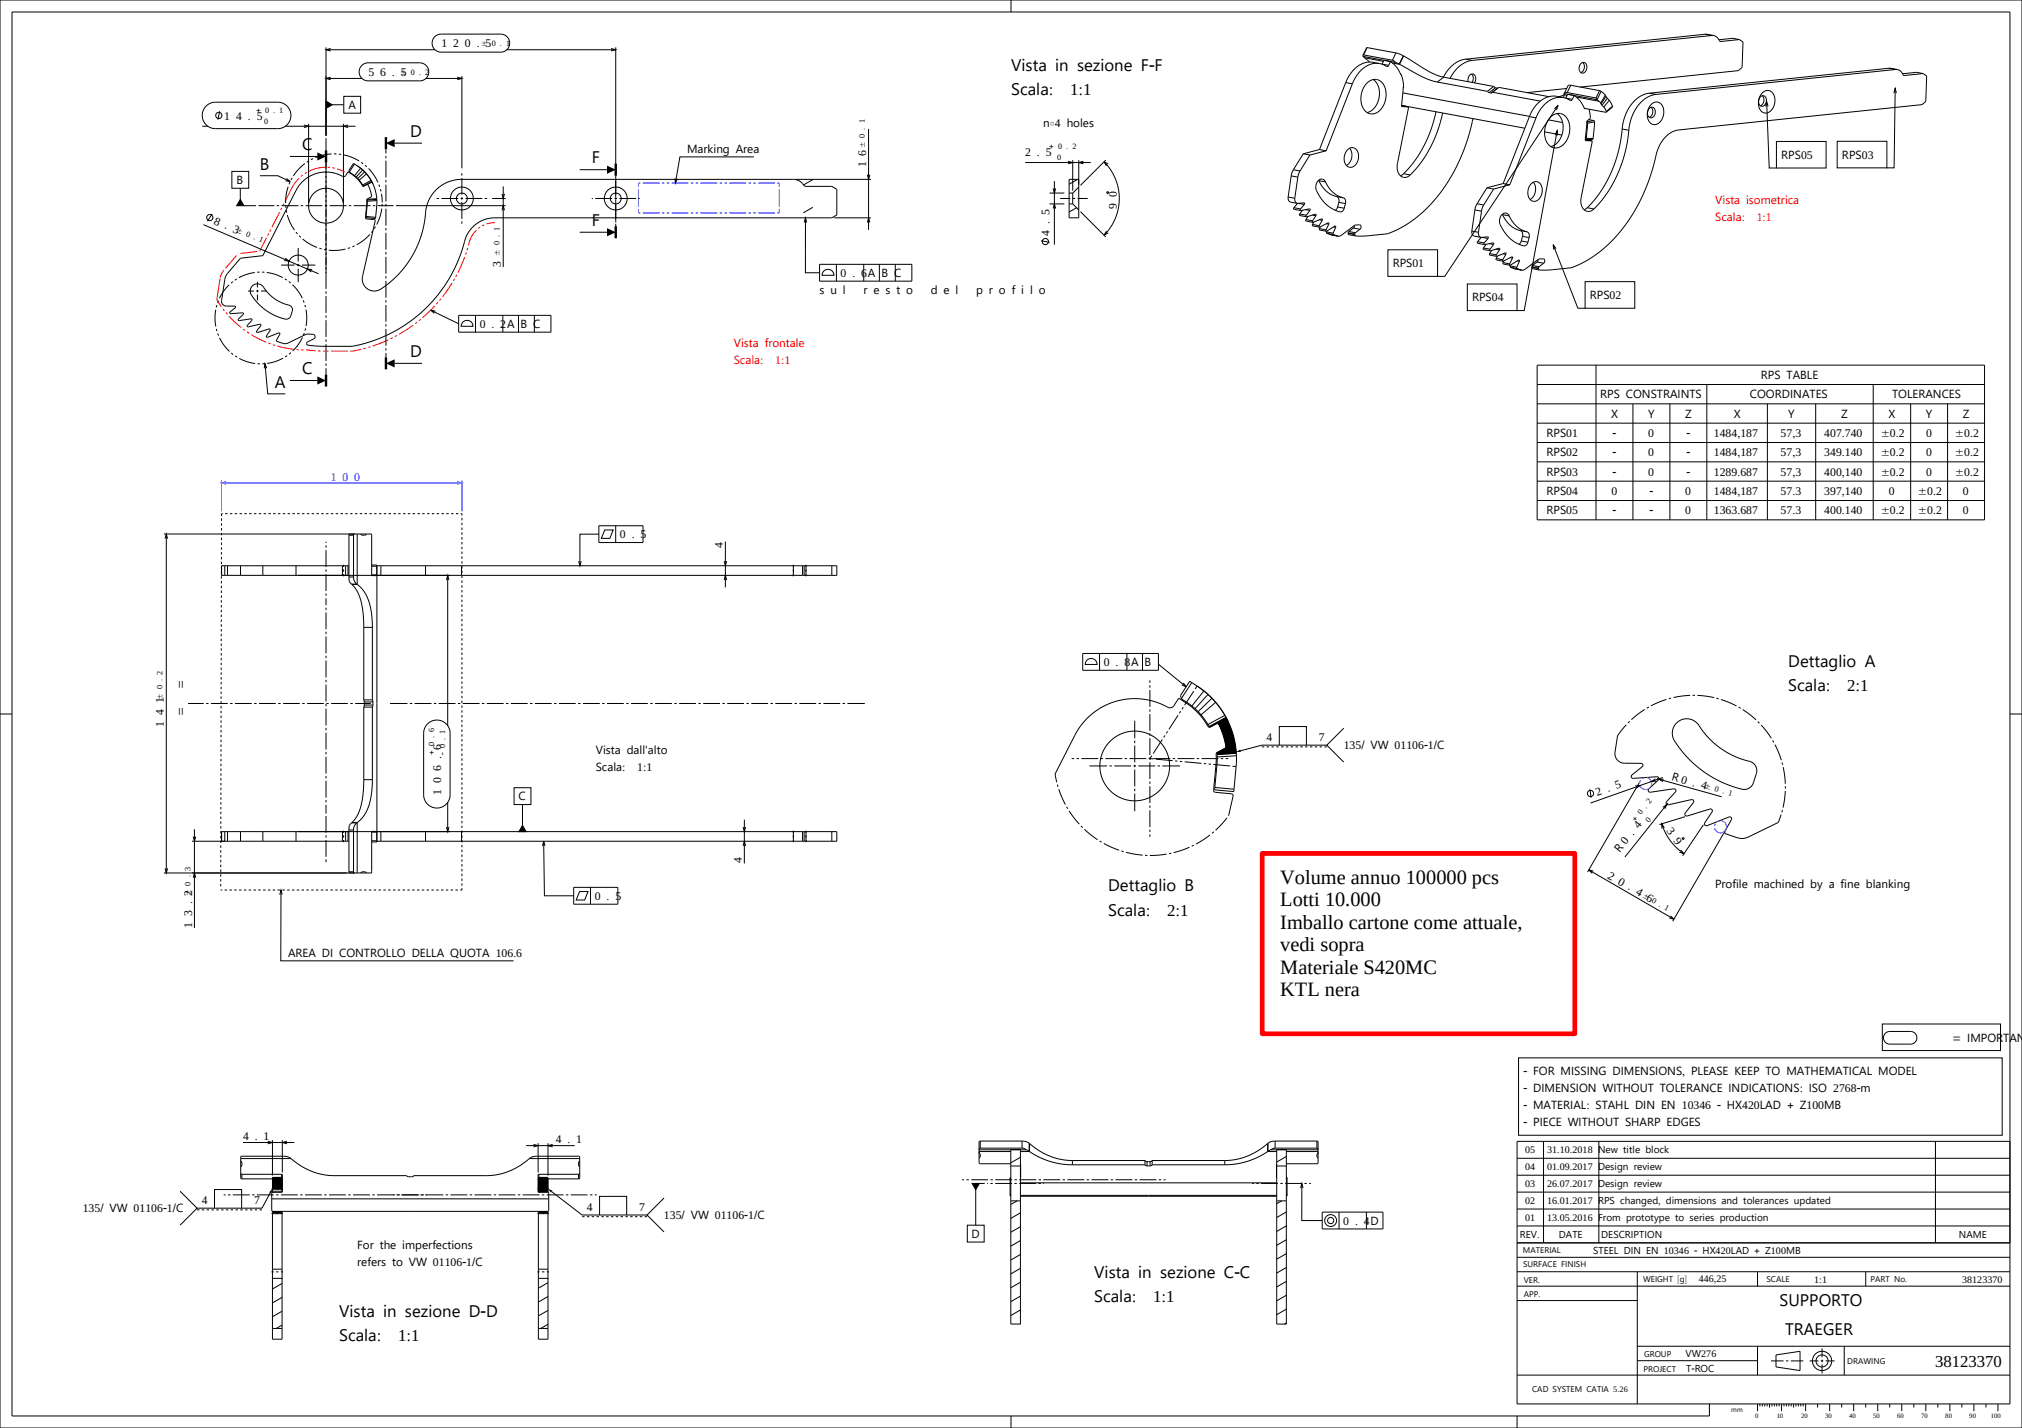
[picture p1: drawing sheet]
<svg xmlns="http://www.w3.org/2000/svg" width="841mm" height="594mm" viewBox="0 0 841 594" stroke-linecap="round" stroke-linejoin="round" font-family="sans-serif">
<defs><g id="words">
<g font-size="8.5">
<text x="532.5" y="367.5">Volume annuo 100000 pcs</text>
<text x="532.5" y="376.9">Lotti 10.000</text>
<text x="532.5" y="386.3">Imballo cartone come attuale,</text>
<text x="532.5" y="395.6">vedi sopra</text>
<text x="532.5" y="405">Materiale S420MC</text>
<text x="532.5" y="414.3">KTL nera</text>
</g>
<g font-size="7">
<text x="420.6" y="29.6">Vista in sezione F F</text>
<text x="477.9" y="29.6">-</text>
<text x="420.6" y="39.7">Scala:</text>
<text x="445.1" y="39.7">1:1</text>
<text x="170.5" y="56.9">D</text>
<text x="125.6" y="62.5">C</text>
<text x="108.1" y="70.6">B</text>
<text x="246.1" y="68">F</text>
<text x="246.1" y="94">F</text>
<text x="170.5" y="148.5">D</text>
<text x="125.6" y="155.7">C</text>
<text x="114.4" y="161.3">A</text>
<text x="743.8" y="277.3">Dettaglio A</text>
<text x="743.8" y="287.4">Scala:</text>
<text x="768.3" y="287.4">2:1</text>
<text x="460.9" y="370.8">Dettaglio B</text>
<text x="460.9" y="380.8">Scala:</text>
<text x="485.4" y="380.8">2:1</text>
<text x="455.1" y="531.4">Vista in sezione C C</text>
<text x="513.4" y="531.4">-</text>
<text x="455.1" y="541.5">Scala:</text>
<text x="479.6" y="541.5">1:1</text>
<text x="740.2" y="543.2">SUPPORTO</text>
<text x="141.1" y="547.7">Vista in sezione D D</text>
<text x="199.9" y="547.7">-</text>
<text x="141.1" y="557.8">Scala:</text>
<text x="165.5" y="557.8">1:1</text>
<text x="742.5" y="555.3">TRAEGER</text>
<text x="804.8" y="568.8">38123370</text>
</g>
<g font-size="4.9">
<text x="183.6" y="19.7">1 2 0 . 5</text>
<text x="153.2" y="31.6">5 6 . 5</text>
<text x="145" y="45.3">A</text>
<text x="93.3" y="49.8">1 4 . 5</text>
<text x="433.9" y="53">n°4 holes</text>
<text x="285.8" y="63.5">Marking Area</text>
<text x="360.3" y="64.7" transform="rotate(-90 360.3 64.7)">6</text>
<text x="426.4" y="64.9">2 . 5</text>
<text x="360.3" y="69.6" transform="rotate(-90 360.3 69.6)">1</text>
<text x="740.9" y="66.2">RPS05</text>
<text x="766.1" y="66.1">RPS03</text>
<text x="98.4" y="76.6">B</text>
<text x="464.5" y="81.8" transform="rotate(-90 464.5 81.8)">0</text>
<text x="464.5" y="86.8" transform="rotate(-90 464.5 86.8)">9</text>
<text x="88.6" y="93" transform="rotate(23 88.6 93)">8 . 3</text>
<text x="436.6" y="98.2" transform="rotate(-90 436.6 98.2)">4 . 5</text>
<text x="208.3" y="111.1" transform="rotate(-90 208.3 111.1)">3</text>
<text x="579.3" y="111.2">RPS01</text>
<text x="349.6" y="115.2">0 . 6</text>
<text x="361" y="115.2">A B C</text>
<text x="340.9" y="122.2">s u l</text>
<text x="359.2" y="122.2">r e s t o</text>
<text x="387.2" y="122.2">d e l</text>
<text x="406" y="122.2">p r o f i l o</text>
<text x="612.3" y="125.4">RPS04</text>
<text x="661.3" y="124.5">RPS02</text>
<text x="199.5" y="136.5">0 . 2</text>
<text x="210.9" y="136.5">A B C</text>
<text x="732.4" y="157.7">RPS TABLE</text>
<text x="665.6" y="165.7">RPS CONSTRAINTS</text>
<text x="727.9" y="165.7">COORDINATES</text>
<text x="787" y="165.7">TOLERANCES</text>
<text x="670.1" y="173.8">X</text>
<text x="685.5" y="173.8">Y</text>
<text x="700.9" y="173.8">Z</text>
<text x="721.1" y="173.8">X</text>
<text x="743.8" y="173.8">Y</text>
<text x="765.8" y="173.8">Z</text>
<text x="785.5" y="173.8">X</text>
<text x="801" y="173.8">Y</text>
<text x="816.4" y="173.8">Z</text>
<text x="643.3" y="181.8">RPS01</text>
<text x="670.7" y="181.8">-</text>
<text x="685.5" y="181.8">0</text>
<text x="701.4" y="181.8">-</text>
<text x="712.8" y="181.8">1484,187</text>
<text x="740.6" y="181.8">57,3</text>
<text x="758.7" y="181.8">407.740</text>
<text x="782.3" y="181.8">±0.2</text>
<text x="801.1" y="181.8">0</text>
<text x="813.1" y="181.8">±0.2</text>
<text x="643.3" y="189.9">RPS02</text>
<text x="670.7" y="189.9">-</text>
<text x="685.5" y="189.9">0</text>
<text x="701.4" y="189.9">-</text>
<text x="712.8" y="189.9">1484,187</text>
<text x="740.6" y="189.9">57,3</text>
<text x="758.7" y="189.9">349.140</text>
<text x="782.3" y="189.9">±0.2</text>
<text x="801.1" y="189.9">0</text>
<text x="813.1" y="189.9">±0.2</text>
<text x="643.3" y="197.9">RPS03</text>
<text x="670.7" y="197.9">-</text>
<text x="685.5" y="197.9">0</text>
<text x="701.4" y="197.9">-</text>
<text x="712.8" y="197.9">1289.687</text>
<text x="740.6" y="197.9">57,3</text>
<text x="758.7" y="197.9">400,140</text>
<text x="782.3" y="197.9">±0.2</text>
<text x="801.1" y="197.9">0</text>
<text x="813.1" y="197.9">±0.2</text>
<text x="643.3" y="206">RPS04</text>
<text x="670.2" y="206">0</text>
<text x="686.1" y="206">-</text>
<text x="700.9" y="206">0</text>
<text x="712.8" y="206">1484,187</text>
<text x="740.6" y="206">57.3</text>
<text x="758.7" y="206">397,140</text>
<text x="785.6" y="206">0</text>
<text x="797.7" y="206">±0.2</text>
<text x="816.4" y="206">0</text>
<text x="643.3" y="214">RPS05</text>
<text x="670.7" y="214">-</text>
<text x="686.1" y="214">-</text>
<text x="700.9" y="214">0</text>
<text x="712.8" y="214">1363.687</text>
<text x="740.6" y="214">57.3</text>
<text x="758.7" y="214">400.140</text>
<text x="782.3" y="214">±0.2</text>
<text x="797.7" y="214">±0.2</text>
<text x="816.4" y="214">0</text>
<text x="257.8" y="223.9">0 . 5</text>
<text x="300.7" y="227.9" transform="rotate(-90 300.7 227.9)">4</text>
<text x="459.1" y="277.1">0 . 8</text>
<text x="470.5" y="277.1">A B</text>
<text x="76.7" y="286.8" transform="rotate(-90 76.7 286.8)">=</text>
<text x="68.2" y="292.5" transform="rotate(-90 68.2 292.5)">1</text>
<text x="68.2" y="297.4" transform="rotate(-90 68.2 297.4)">4</text>
<text x="76.7" y="298" transform="rotate(-90 76.7 298)">=</text>
<text x="68.2" y="302.3" transform="rotate(-90 68.2 302.3)">1</text>
<text x="526.8" y="308.2">4</text>
<text x="548.6" y="308.2">7</text>
<text x="558.9" y="311.7">135/ VW 01106-1/C</text>
<text x="247.8" y="313.5">Vista dall'alto</text>
<text x="183.5" y="320.7" transform="rotate(-90 183.5 320.7)">6 . 6</text>
<text x="247.8" y="320.5">Scala:</text>
<text x="265.1" y="320.5">1:1</text>
<text x="183.5" y="325.6" transform="rotate(-90 183.5 325.6)">0</text>
<text x="183.5" y="330.5" transform="rotate(-90 183.5 330.5)">1</text>
<text x="215.6" y="332.9">C</text>
<text x="693" y="345.7" transform="rotate(53 693 345.7)">3</text>
<text x="695.9" y="349.6" transform="rotate(53 695.9 349.6)">9</text>
<text x="308.6" y="359.2" transform="rotate(-90 308.6 359.2)">4</text>
<text x="668.4" y="365.1" transform="rotate(30 668.4 365.1)">2</text>
<text x="672.6" y="367.5" transform="rotate(30 672.6 367.5)">0 . 4</text>
<text x="713.3" y="369.3">Profile machined by a fine blanking</text>
<text x="247.4" y="374.4">0 . 5</text>
<text x="684.4" y="374.2" transform="rotate(30 684.4 374.2)">6</text>
<text x="79.9" y="381.1" transform="rotate(-90 79.9 381.1)">3 . 2</text>
<text x="79.9" y="386" transform="rotate(-90 79.9 386)">1</text>
<text x="119.8" y="397.9">AREA DI CONTROLLO DELLA QUOTA 106.6</text>
<text x="811.9" y="433.3">= IMPORTAN</text>
<text x="633.6" y="447.3">- FOR MISSING DIMENSIONS, PLEASE KEEP TO MATHEMATICAL MODEL</text>
<text x="633.6" y="454.4">- DIMENSION WITHOUT TOLERANCE INDICATIONS: ISO 2768-m</text>
<text x="633.6" y="461.4">- MATERIAL: STAHL DIN EN 10346 - HX420LAD + Z100MB</text>
<text x="633.6" y="468.5">- PIECE WITHOUT SHARP EDGES</text>
<text x="101.1" y="474.3">4 . 1</text>
<text x="231.1" y="475.5">4 . 1</text>
<text x="83.9" y="500.8">4</text>
<text x="105.7" y="500.8">7</text>
<text x="244" y="503.7">4</text>
<text x="265.9" y="503.7">7</text>
<text x="34.4" y="504.3">135/ VW 01106-1/C</text>
<text x="276.1" y="507.2">135/ VW 01106-1/C</text>
<text x="558.7" y="509.5">0 . 4</text>
<text x="570.1" y="509.5">D</text>
<text x="404.1" y="514.9">D</text>
<text x="148.6" y="519.4">For the imperfections</text>
<text x="148.6" y="526.5">refers to VW 01106-1/C</text>
</g>
<g font-size="4.9" fill="#f00">
<text x="713.4" y="85">Vista isometrica</text>
<text x="713.4" y="92">Scala:</text>
<text x="730.7" y="92">1:1</text>
<text x="305.2" y="144.3">Vista frontale</text>
<text x="305.2" y="151.4">Scala:</text>
<text x="322.5" y="151.4">1:1</text>
</g>
<text font-size="4.9" fill="#00f" x="137.6" y="199.9">1 0 0</text>
<g font-size="4.8">
<text x="695" y="324.5" transform="rotate(16 695 324.5)">R 0 . 4</text>
<text x="664.3" y="331" transform="rotate(-19 664.3 331)">2 . 5</text>
<text x="673.7" y="354.8" transform="rotate(-51 673.7 354.8)">R 0 . 4</text>
</g>
<g font-size="4.2">
<text x="634.3" y="479.8">05</text>
<text x="643.5" y="479.8">31.10.2018 New title block</text>
<text x="634.3" y="486.9">04</text>
<text x="643.5" y="486.9">01.09.2017 Design review</text>
<text x="634.3" y="493.9">03</text>
<text x="643.5" y="493.9">26.07.2017 Design review</text>
<text x="634.3" y="500.9">02</text>
<text x="643.5" y="500.9">16.01.2017 RPS changed, dimensions and tolerances updated</text>
<text x="634.3" y="508">01</text>
<text x="643.5" y="508">13.05.2016 From prototype to series production</text>
<text x="632.1" y="515">REV.</text>
<text x="648.3" y="515">DATE</text>
<text x="666" y="515">DESCRIPTION</text>
<text x="814.7" y="515">NAME</text>
<text x="662.6" y="521.4">STEEL DIN EN 10346 - HX420LAD + Z100MB</text>
<text x="706.5" y="533.4">446,25</text>
<text x="754.6" y="533.6">1:1</text>
<text x="816.1" y="533.7">38123370</text>
<text x="701.1" y="564.4">VW276</text>
<text x="701.3" y="570.6">T ROC</text>
<text x="703.5" y="570.6">-</text>
</g>
<g font-size="3.5">
<text x="633.4" y="521.2">MATERIAL</text>
<text x="633.5" y="527.2">SURFACE FINISH</text>
<text x="633.8" y="533.5">VER.</text>
<text x="683.4" y="533.4">WEIGHT [ ]</text>
<text x="698.6" y="533.4">g</text>
<text x="734.7" y="533.4">SCALE</text>
<text x="778" y="533.4">PART No.</text>
<text x="633.8" y="539.5">APP.</text>
<text x="683.8" y="564.3">GROUP</text>
<text x="768.3" y="567.4">DRAWING</text>
<text x="683.5" y="570.5">PROJECT</text>
<text x="637.3" y="579.1">CAD SYSTEM CATIA 5.26</text>
</g>
<g font-size="3.4">
<text x="200.1" y="19.1">± 0 . 1</text>
<text x="166.5" y="31.1">± 0 . 2</text>
<text x="106.5" y="46.9">+ 0 . 1</text>
<text x="109.9" y="51.5">0</text>
<text x="359.7" y="61.6" transform="rotate(-90 359.7 61.6)">± 0 . 1</text>
<text x="436.4" y="62">+ 0 . 2</text>
<text x="439.8" y="66.6">0</text>
<text x="98.1" y="96.4" transform="rotate(23 98.1 96.4)">± 0 . 1</text>
<text x="207.8" y="106.4" transform="rotate(-90 207.8 106.4)">± 0 . 1</text>
<text x="67.6" y="291" transform="rotate(-90 67.6 291)">± 0 . 2</text>
<text x="180.6" y="314" transform="rotate(-90 180.6 314)">+ 0 . 6</text>
<text x="185.2" y="314" transform="rotate(-90 185.2 314)">- 0 . 1</text>
<text x="708.8" y="327.8" transform="rotate(16 708.8 327.8)">± 0 . 1</text>
<text x="680.3" y="342" transform="rotate(-51 680.3 342)">+ 0 . 2</text>
<text x="685.9" y="342.2" transform="rotate(-51 685.9 342.2)">0</text>
<text x="79.3" y="362.4" transform="rotate(-90 79.3 362.4)">3</text>
<text x="79.3" y="372.8" transform="rotate(-90 79.3 372.8)">± 0 .</text>
<text x="683" y="372.9" transform="rotate(30 683 372.9)">± 0 . 1</text>
</g>
<g font-size="2.8">
<text x="720.1" y="587.3">mm</text>
<text x="730" y="589.8">0</text>
<text x="739" y="589.8">10</text>
<text x="749.1" y="589.8">20</text>
<text x="759.1" y="589.8">30</text>
<text x="769.1" y="589.8">40</text>
<text x="779.1" y="589.8">50</text>
<text x="789.1" y="589.8">60</text>
<text x="799.1" y="589.8">70</text>
<text x="809.1" y="589.8">80</text>
<text x="819.1" y="589.8">90</text>
<text x="828" y="589.8">100</text>
</g>
</g></defs>
<g fill="none" stroke="#000" stroke-width=".42">
<path d="M0 0h841v594h-841zM135.6 19.7v36.8M256.1 19.7v51.9M420.5 0v5M568.6 19.8l12 2.2M568.6 19.8l-1.7 3.2M568.6 19.8l-1.5 3M709.3 14.2l3.5 .6M709.3 14.2l2.7 .6M709.3 14.2l-99.7 10.4 2.8 .5M712 14.8h.8M712 14.8l-99.7 10.3"/>
<path d="M712.8 14.8l1.3 .7 1.2 1.6 .4 .2M715.4 17.2l.3 .1M723.5 16.5l1.5 1-.4 10.5-1.6 1.4-65.7 6.8M723.5 16.5l-2.8-.6-5.8 .7M723.5 16.5l-7.8 .8M192.1 31.6v38.4M559.7 34.4l2.8 .5M559.7 34.4l-10.9 27.8M562.5 34.9l-10.9 27.8M566.9 23v.5M567.1 22.8l12 2.3M567.1 22.8l-.2 .2"/>
<path d="M567.6 24.1l-.7-.7 13.6 2.6M568.6 34.5l2.2-1.3h2.2l2 1.4 1.2 2.5 .3 3.2-1 3.3-1.7 2.4-2.4 1.3h-1.6l-1.6-.8-1.1-1.2-.9-2.3-.2-2.4 .4-2.2 .8-2zM571.2 33.1l1.3 1.4 .9 1.7 .4 2.6-.2 2-.9 2.5-1.1 1.6-1.4 1.3-1.6 .6M573.8 26.4l2.8 1.2M573.8 26.5l-4.7-.7-3.6 1.2-2 1.5-1.4 1.7-2.4 4.2M573.8 26.4l-3 .1-3.4 1.6-2.9 3-2 3.8M575.4 25.5l-7.8-1.4 2 1.7M575.6 25.1l-.8 1.6 2.8 .5M577.6 27.2l.8-1.6 2.6 2.5 1.5 2.8M577.6 27.2l-.4 .4h-.6M579.1 26.2l3 .6M579.1 25.1l1.4 .9"/>
<path d="M580.6 22l3.1 1.2M580.6 22l-1.5 3.1M581.9 26.7l.2 .1M582.1 26.8l1.7 .9a49.4 49.4 0 0 0 14 6.4M582.5 30.9l.3 .2M582.5 30.9l.3 .2 .7 2.3 .1 3.2M582.6 30.9l.1 .1M583.5 38.7l37 6.8M583.5 38.7l-.5 5.5 2.6 .2M583.6 23.2l.2 .1M583.7 23.2l-1.7 3.5-1.6-.7M583.8 36.1l-.3 2.6"/>
<path d="M583.8 23.3l1.8 1a59.4 59.4 0 0 0 13.5 7.5l1.4 .3M583.8 23.3l-1.7 3.5M597.8 34.1l20.9 3.9M600.4 32.1l20.9 3.9M600.5 32.1l-2.7 2M609.6 24.6l-2.5 .7-2.6 1.6-2 1.9-2.1 3.3M610.6 34a2.06 2.06 0 0 1 .3-2.4 2.06 2.06 0 0 1 2.3-.5 2.71 2.71 0 0 1 0 3.4M612.1 30.8a2.63 2.63 0 0 1 .1 3.5M612.4 25.1l-2.6 .7-2.4 1.4-2.3 2.3-2 3.1M619.4 38.5l.9 .2M620.6 38.6l-.3 .1M620.7 38.4l-.1 .2"/>
<path d="M620.7 38.4l2.7-2.1 20.8 3.9M620.7 38.4l20 3.7M621.3 36l.7 .5M621.3 36l-2.6 2M622 36.5l.9 .2M622 36.5l-2.6 2-.7-.5M622.9 36.7h.1M622.9 36.7l-2.6 2M650.5 39.1v.3M650.5 39.4l-.4 1.2M650.6 39.4l-2.3 .8M650.6 39.4l1.2 .3"/>
<path d="M650.6 39l13.7 2.5M650.7 39l-.2 .1M651.6 36.8l-16.4 1.7M651.8 38.5l12 2.3M651.8 38.5l-1.2 .5M652 39.2l-.8 1.7 2.8 .4-.4 .5-.6-.1M653.3 35.5l12 2.2M653.3 35.5l-1.1 .1-1.7 3.5M653.3 35.5l-1.5 3M657.6 26.4a1.56 1.56 0 0 1 2-.1 1.56 1.56 0 0 1 .4 2 1.69 1.69 0 0 1-.9 1.8 1.69 1.69 0 0 1-2-.3 2.9 2.9 0 0 1 .5-3.4zM658.3 26l.5 .8M658.8 26.8a2.71 2.71 0 0 1-1.3 3.4"/>
<path d="M665.9 38l.8 .6M666.7 38.6l1 .9-1.9 3.3M667.7 39.6l.3 .5M686 38.8l2.7 .5M686 38.8l-2.2 .5-1.7 .9-3.5 3.1-2.6 4.6-.8 2.8-.5 3M688.7 39.3l-1.9 .4-2 1-1.8 1.4-1.8 1.9-2.6 4.8-1.1 5.4M733 39.8a2.64 2.64 0 0 1-.8 4.2M733 38.7a3 3 0 0 1 3.4-.8 3 3 0 0 1 1.8 3.1v1.7a3.9 3.9 0 0 1-5.1 4 5.6 5.6 0 0 1-.1-8zM785.7 28.4l3.5 .5M785.7 28.4l2.7 .5-99.7 10.4M785.7 28.4l-99.7 10.4M788.4 28.9h.8"/>
<path d="M789.2 28.9l1.3 .7 1.5 1.8M791.8 31.4h.3M792 31.4h.1M799.9 30.6l1.4 1-.3 10.6-1.6 1.3-101.2 10.6-2.8 .9-3.2 2.5-2.3 3.7-4.1 13.8-2.2 5.5-2.4 5-4.8 7.5-5.4 6.6-3.8 3.6-4.1 3.2-3.9 2.5-4.1 1.9-1.6 .6-8.2 .9h-5.1M799.9 30.6l-7.8 .8M799.9 30.6l-2.8-.5-5.8 .6M128.4 51.5v33.1M135.6 57.5v6.6M142.8 51.5v33.1M585.6 44.4h.1M585.6 44.4l-2.7-.5 51.3 9.4M585.6 44.4l.2 .5-4.7 24.2a4.1 4.1 0 0 0 2.7 4.7"/>
<path d="M597.3 46.5l-2 6.9-3 7.2-4 6.4-4.5 5.3M600 47l-2.1 7.4-2.8 6.5-3.7 6.3-4.9 5.6M612.7 49.3l-3 10.6-4.4 10.4-5.3 8.6-3 3.9-3.6 3.9-7 5.8-4.3 2.6-4.1 1.8-.9 .4-8.4 .8h-4.9M620.4 45.5l15.8 2.9M636.1 48.5l2.8 .5M636.1 48.5l-10.9 27.9M638.9 49l-10.9 27.9M642.4 54.9l7.2 1.3M644 49.9l5.9 1.1M644.8 48.8l2.4-1.5h2.2l2 1.4 1.3 2.7 .2 3-1 3.4-1.9 2.5-2 1.1-1.7 .1-1.5-.6-1.3-1.5-.8-2-.3-2.4 .3-2.2 .9-2.3zM647.6 47.2l1.4 1.5 .8 1.8 .4 2.1-.2 2.3-.8 2.4-1.2 1.7-1.5 1.4-1.5 .6M650.2 40.6l2.8 1.2"/>
<path d="M650.2 40.6l-3.2 .1-3.3 1.7-3 3.2-1.8 3.4M650.2 40.6l-4.5-.6-1.8 .3-1.8 .8-1.7 1.1-1.8 1.9-2.5 4.4M654 41.3l.8-1.6 2.5 2.4 1.6 2.9M655.5 40.3l9.5 1.8M658.9 45l.4 .2M658.9 45.1l9.2 1.6M659 45.1l.3 .1M659.3 58.1l2.7 .5M659.4 45.1l-.1 .1M659.4 58h.1M659.5 58.5h.1M659.6 58.5l2.4 .1"/>
<path d="M659.9 52.8l.3 .1M659.9 52.8l-.6 5.3 .3 .4M660 50.7h.1M660 50.7l-.1 2.1M660 50.7l.3 .6M660.2 52.9l-.5 4.7M660.3 51.2l-.1 1.7M660.8 49.8l2.1 .4M660.9 45.4l.6 3-.2 .9M661.3 49.3l-1.3 1.4M662 58.6h.1M662 58.6l.2 .4-4.7 25a3.3 3.3 0 0 0 1.3 3.2 3.3 3.3 0 0 0 3.5 .2l.7-.5"/>
<path d="M662.6 57.6l-.3 .5-2.9-.1M662.6 57.6h-2.8l-.4 .4M662.9 50.1l.3 .6M662.9 50.1l-2.9 .6M663.2 50.7l-.6 6.9M663.2 50.7l-2.9 .6M663.8 40.8l1.5-3.1 .6 .3-1.7 3.5M663.8 40.7l.5 .8M664.2 41.5l.8 .6M665 42.1l.8 .7M665.7 42.9l.2 .4M665.8 42.8l-.1 .1"/>
<path d="M665.9 43.3l.5 .5M666.3 43.8l.8 .7M667.1 44.5l1 1.9M668 40.1l.5 .7M668 40.1l-2.1 3.2M668.1 46.4v.3M668.5 40.8l.9 .9M668.5 40.8l-2.2 3M669.4 41.7l1.3 2.5M669.4 41.7l-2.3 2.8M670.7 44.2v.3l-2.6 2.2M670.7 44.2l-2.6 2.2"/>
<path d="M674.7 53.7l2.8 .5M674.7 53.7l-.6 4.5-1.1 5.4-2.7 7.7-2.1 4.3-2.3 3.9-2.6 3.5-3.1 3.4M677.5 54.2l-1.6 9.1-3.1 9.1-2.3 4.6-2.3 3.7-5.3 6.2M686 45a1.56 1.56 0 0 1 2 0 1.56 1.56 0 0 1 .5 1.9 1.69 1.69 0 0 1-.9 1.8 1.69 1.69 0 0 1-2-.3 2.88 2.88 0 0 1 .4-3.4zM686.7 44.6a2.64 2.64 0 0 1-.8 4.2M686.7 43.5a3 3 0 0 1 3.6-.7 3 3 0 0 1 1.7 3.2l-.1 1.7a3.8 3.8 0 0 1-5 3.8 5.6 5.6 0 0 1-.2-8zM732.3 40.2a1.62 1.62 0 0 1 2 .1 1.62 1.62 0 0 1 .3 2 1.63 1.63 0 0 1-.9 1.7 1.63 1.63 0 0 1-2-.5l-.2-1.8zM135.6 65.1v1M135.6 67.1v7M135.6 75.1v1M135.6 77.1v7M143.7 73l1.1-1.5 3.2 2.3 2.8 3.5 .6 .2"/>
<path d="M143.8 73a1.67 1.67 0 0 1-2.5-.2l-3.8-1.1h-4l-3.8 1.2-3.4 2.2-1.7 1.8-1.4 2.1-13.9 27.4-9.3 1-5.4 6.3-.9 1.5-1.5 10.3 .4 1.1 .9 .6 4.3 .2v.7l-2.1 1.7v.6l5.4-.2 .1 .6-2.1 2.1 .4 .5 5.1-.7 .1 .6-1.8 2 .1 .6 5.3-1 .2 .6-1.7 2.2 .1 .6 5.3-1.5 .1 .7-1.5 2.4 .2 .4 5.1-1.8 .3 .6-1.4 2.6 1 .6a5.1 5.1 0 0 0 3.9 .4l7.6-3.7 2.6 .1a1 1 0 0 1 .9 .8 1 1 0 0 1-.5 1.1l-2.6 1.2a.86 .86 0 0 0-.2 1.2 .86 .86 0 0 0 1.1 .3l6.8 .4M145.3 71.6l3.6 2.8 2.2 3M147.5 68.2l1.1 .8M147.5 68.2l-.4-.2-2 2.9 .2 .7M147.5 68.2l-2.2 3.4M148.6 68.9l3.6 3.2 2.9 4.4M148.6 68.9l3.4 2.9 2.6 3.7M150 70l-2.5 3.1M150.8 70.7l-2.6 3M151.1 77.4l.1 .1M151.3 77.5l1.3-.7a1.85 1.85 0 0 1 1.2 1.8l.7 3.1-1.8 1.1M151.7 71.5l-2.9 2.8"/>
<path d="M152.4 72.3l-3 2.6M154.4 75l-3.6 2M154.6 75.5l.1 .3M154.6 75.5l-3.5 1.9M154.7 75.7l1.4 3.5 .6 3.5M154.7 75.7l-1.9 1.1M192.1 71v.1M192.1 72.1v1M192.1 74.1v7M256.1 72.6v.5M256.1 74.1v7M331 74.6h31.3"/>
<path d="M338.1 74.7l-4 2.3M446.2 66.6v12.7M448.2 74.6l-3.5 2.1M448.7 66.6v24h-4v-16h4M448.7 77.8l-2.5 2.5M459.9 66.6l-10.5 10.5M537 73.2l2.8 .5M537 73.2l-1.2 8.8M538 70.6l-1 2.6M539.8 73.7l-1.3 8.8M540.7 71.1l-.9 2.6M542.1 64l2.7 .5"/>
<path d="M542.1 64l-4.2 6.6 2.8 .5M544.8 64.5l-4.1 6.6M548.5 75l.1 .2M548.6 75.2l1.3 2.4 1.7 1.9 2 1.4 2.3 .9M548.6 75.2l2.7 .5M548.8 62.2l2.8 .5M548.8 62.2l-6.7 1.8M551.3 75.7l1.5 2.5 1.6 1.8 1.9 1.4 2.4 .9M551.3 75.7a1.99 1.99 0 0 0-2.1-1.2 1.99 1.99 0 0 0-1.7 1.9 7.7 7.7 0 0 0 2.2 6.5l1.4 1.6 2.2 1.8 4.1 1.8M551.6 62.7l-6.8 1.8M559.1 65.7a2.98 2.98 0 0 0 3.5 3.8 4.7 4.7 0 0 0 .6-8 3.7 3.7 0 0 0-4.1 4.2M561.3 61.7a4.3 4.3 0 0 1 1 3.1"/>
<path d="M562.3 64.8a4.9 4.9 0 0 1-2.3 4.1M583.8 72.3l2.8 .5M583.8 72.3l-1.3 .8M586.6 72.8a3.2 3.2 0 0 1-2.8 1M618.5 78.1l2.7 .5M618.5 78.1l-4.2 6.7M621.2 78.6l-4.1 6.7M625.2 76.4l2.8 .5M625.2 76.4l-6.7 1.7M628 76.9l-6.8 1.7M636.9 76.4a2.66 2.66 0 0 1 3.2-.5 2.66 2.66 0 0 1 1.3 2.8 4 4 0 0 1-4.1 4.9 4.7 4.7 0 0 1-.4-7.2zM637.7 75.8a5.1 5.1 0 0 1-1.3 7.2"/>
<path d="M101.4 85.6h5.1M107.5 85.6h6.6M115.1 85.6h1M117.1 85.6h7M125.1 85.6h1M127.1 85.6h7M135.1 85.6h1M135.6 85.1v1M135.6 87.1v7M135.6 95.1v1M135.6 97.1v7M137.1 85.6h7"/>
<path d="M145.1 85.6h1M147.1 85.6h7M152 90.6l.4 .4 3.3 .4 .4 .4-5.3 23.1a5 5 0 0 0 2 5.3 5 5 0 0 0 5.6 0M152.3 90l3.9 .4M152.3 90l-.1 .5 4 .4v-.5M152.7 85.3l-.4 4.7M152.7 82.8v.1M152.7 82.9v.3M152.7 83.2v2.1M152.7 82.8l-.7 7.8M155.1 85.6h1M156.7 82.6v.4"/>
<path d="M156.7 82.6l-4 .3M156.7 82.9l-.5 7.5M156.7 82.9l-4 .3M156.8 83.4l-4.1 .3M157.1 85.6h6.6M164.7 85.6h45.6M177 88.5l.5-2.9 .8-2.1 1.2-2.2 1.7-2.1 2.1-1.8 2.1-1.3 2.4-.9 2.7-.5 139.5-.1a4.9 4.9 0 0 1 3.8 1.8l1.3 1.1h10.9l2.1 1.2-.1 10.7-2 1.2M177 88.5l-.6 4.6-1.3 5.1-1.7 4.6-2 3.8-3 4.3-2.5 3.1-4.1 3.7-3.4 2.5M180.5 82.6h.1M181.6 82.6h1M183.6 82.6h7M191.6 82.6h1"/>
<path d="M192.1 82.1v1M192.1 84.1v7M192.1 92.1v1M192.1 94.1h.1M193.6 82.6h7M201.6 82.6h1M203.6 82.6h.1M204.7 82.6h5.6M246.1 82.6h.5M247.6 82.6h7M255.6 82.6h1M256.1 82.1v1"/>
<path d="M256.1 84.1v7M256.1 92.1v.4M257.6 82.6h7M265.6 82.6h.5M338.1 86.2l-4 2.4M346 90.6h-140.4l-3 .4-2.1 .8-2.2 1.2-1.7 1.5-1.6 1.9-1.4 2.9-3.1 9.2-3.5 7.2-5.2 7.4-5.6 6-7.2 5.7-6.9 4.1-8.1 3.3-7.5 1.9M347 90.6h15.3M436.5 84.8h6.2M436.5 80.3h6.2M441 82.6h4.2M444.7 84.8h1.5M444.7 80.3h1.5"/>
<path d="M446.2 82.6h1M446.2 84.8l2.5 2.5M446.2 80.3v4.5M447.8 86.4l-3.1 1.8M448.2 82.6h4.2M449.4 88l10.5 10.6M535.8 82l.1 1.2 .6 .8 3.1 .6M535.8 82l2.7 .5M538.2 86.4l.1 .7M538.3 87.1l2.7 .5M538.5 82.5l.2 1.4 .9 .7M539.6 84.6l2.8-.2 .1 .7"/>
<path d="M539.7 84.6l-1.5 1.8 2.7 .5M540 84.6l2.5 .5M540.6 89l2.8 .5M540.6 89l.1 .7 2.8 .5M540.9 86.9l.1 .7M541.8 87.5l-1.2 1.5M542.5 85.1l-1.6 1.8M543 87.2l1.8 .3M543.2 91.3l.1 .7M543.2 91.3l2.7 .6M543.4 89.5l.1 .7M543.4 90.2h.2"/>
<path d="M544 90l-.8 1.3M544.8 87.5l.1-.4-.3-.2-3.6 .7M544.8 87.5l-1.5 2M545.9 93.4l.1 .6 2.8 .5M545.9 93.4l2.8 .5 .1 .6M545.9 89.5l1.4 .2M545.9 91.8l.2 .7-2.8-.5M546.5 92.4l-.6 1M547.1 89.1h.1M547.1 89.1l-3.5 1.1M547.2 89.1l.1 .6M547.3 89.7l-1.4 2.2"/>
<path d="M548.7 95.1l2.8 .5 .2 .6-2.8-.5zM548.7 91.4l1.2 .3M549.1 94.4l-.4 .7M549.9 91.7l-.1-.7-3.8 1.5M549.9 91.6l-1.3 2.3M551.6 93.1l1.1 .2M551.7 96.5l.2 .6M551.7 96.5l2.8 .5M551.9 97l1.7 .7M551.9 97l2.7 .6M551.9 96.1l-.2 .4M552.7 93.3v-.5l-.3-.1-3.6 1.8"/>
<path d="M552.7 93.3l-1.2 2.3M553.6 97.7l2.9 .5M554.5 97l.1 .6M554.6 97.6l1.8 .6-2.8-.5M554.6 94.4l.9 .2M555.5 94.6v-.5l-.3-.1-3.5 2.2M555.5 94.6l-1 2.4M555.9 81.7l.8 .8 .1 1.7M555.9 81.7l2.8 .6M556.3 86.1l2.8 .5M556.3 86.1l-.9 1.4M556.3 98.2l.2 .1"/>
<path d="M556.8 84.2l2.8 .5M556.8 84.2l-.5 1.9M558.7 82.3l.8 .7 .1 1.7M559.1 86.6l-.7 1.2-1 .3M559.6 84.7l-.5 1.9M560.7 97.1l.3 .5M560.7 97.1l2.8 .5 .3 .5M560.7 96.8l2.8 .6M560.7 96.8v.3M561 96.3l2.7 .5M561 96.3l-.3 .5M561 97.6l2.8 .5"/>
<path d="M562.9 94.9l-1.9 1.4M563.4 93.8l-.5 1.1 2.8 .5M563.4 93.8l2-.3a1.02 1.02 0 0 1 .8 .9 1.02 1.02 0 0 1-.5 1M563.4 93.7l-5.6 4.3-1.3 .2M563.5 97.3v.3M563.7 96.8l-.2 .6M563.8 98.1h.1M565.7 95.4l-2 1.4M612.2 96.1l.1 1.4 .9 .7M612.2 96.1l2.7 .5M613.2 98.2l2.8 .5M613.4 87.3l-1.2 8.8"/>
<path d="M614.3 84.8l2.8 .5M614.4 84.8l-1 2.5 2.8 .5M614.9 96.6l.2 1.4 .9 .7M616.1 98.7l-1.6 1.8M616.2 87.8l-1.3 8.8M616.4 98.7l2.5 .5M617.1 85.3l-.9 2.5M618.8 98.5h.1M618.8 98.5l-2.8 .2M618.8 98.5l.1 .7M618.9 99.2l-1.6 1.9M624.9 89.1l.1 .2"/>
<path d="M625 89.3l1.2 2.2 2 2.2 1.9 1.4 2.2 .8M625 89.3l2.7 .5M627.7 89.8l1.5 2.6 1.8 2 1.9 1.2 2.2 .8M627.7 89.8a1.99 1.99 0 0 0-2.1-1.1 1.99 1.99 0 0 0-1.7 1.8 7.7 7.7 0 0 0 2.2 6.5l3 3 3.2 1.8a1.96 1.96 0 0 0 3.2-1M632.3 95.9l.9 .8v1.6M632.3 95.9l2.8 .5M635.1 96.4l.8 .8 .1 1.6M636 98.8l-.5 2M636 98.8l-2.8-.5-.5 2M660.2 86.4l2.8 .5M660.2 86.4l-1.3 .9M105 118.9a3.3 3.3 0 0 1 5.3 1.6l3.7 3.7 4.2 2.2a3.7 3.7 0 0 1 3.5 2.3l-.8 2.7a2.59 2.59 0 0 1-3.9 .9l-3.5-1.5-2.8-1.6-2.7-2.3-2.3-2.6a3.7 3.7 0 0 1-.7-5.4z"/>
<path d="M107.1 117.2v2.4M116.9 110.3h5.6M123.5 110.3h1M124 103.2v5.6M124 109.8v1M124 111.8v5.6M125.5 110.3h5.6M135.6 105.1v1M135.6 107.1v6.6M614.5 100.5l2.8 .6M614.6 100.5v.7l2.8 .5M617 103.1v.7l2.9 .5"/>
<path d="M617.3 101l.1 .7M617.5 101.7h-.1M618.1 101.6l-1.1 1.5 2.7 .6M619.4 101.3l1.8 .4-1.5 2M619.7 106.1l2.8 .5M619.7 103.7l.2 .6M620.4 104.2l-.8 1.3M621 101h.1M621.1 101l-3.6 .7M621.1 101l.1 .7M622.3 107.5l.1 .6 2.8 .6M622.3 107.5l2.7 .5"/>
<path d="M622.3 103.6l1.4 .3M622.3 106l.2 .6M622.3 106l-2.7-.5 .1 .6M622.9 106.5l-.6 1M623.7 103.9l.1-.5-.3-.2-3.7 1.1M623.7 103.9l-1.4 2.1M625 108l.2 .7M625.1 105.6l1.2 .2M625.5 108.5l-.4 .7M626.3 105.8l.1-.5-.3-.1-3.7 1.5M626.3 105.8l-1.3 2.2M627.9 109.7l.2 .6"/>
<path d="M627.9 109.8l-2.8-.6v.3l.2 .3 2.8 .5M628 107.2l1.1 .2M628.1 110.6l.2 .6M628.1 110.6l2.8 .5M628.2 111.2l1.8 .6M628.2 111.2l2.8 .5M628.3 110.3l-.2 .3M629.1 107.4v-.5l-.3-.1-3.6 1.9M629.1 107.4l-1.2 2.4M630 111.8l.2 .1M630 111.8l2.9 .6M630.9 111.1l.1 .6"/>
<path d="M631 111.7l1.9 .7M631 108.5l.9 .2M631.9 108.7v-.4l-.3-.1-3.5 2.2M631.9 108.7l-1 2.4M632.7 100.2l2.8 .6M632.7 100.2l-.9 1.4M634.3 112l-1.4 .4M637.1 111l2.8 .5M637.1 111v.2M637.4 110.4l2.7 .6M637.4 110.4l-.3 .6M639.3 109l.7-1.2 1.8-.1a1.03 1.03 0 0 1 .8 .8 1.03 1.03 0 0 1-.5 1"/>
<path d="M639.3 109l2.8 .5M639.3 109l-1.9 1.4M639.8 107.9l-5.5 4.1M639.9 111.7l.3 .6M639.9 111.7l-2.8-.5 .3 .6 2.8 .5M639.9 111.5v.2M640.1 110.9l-.2 .6M640.2 112.3h.1M642.1 109.5l-2 1.5M103.2 121.1h2.4M106.6 121.1h1M107.1 120.6v1"/>
<path d="M107.1 122.6v2.4M108.6 121.1h2.4M135.6 144.1h10.9M92.1 215.7v1M92.1 217.7v1M92.1 219.7v1M92.6 213.7h-.5v1M93.6 213.7h1M95.6 213.7h1M97.6 213.7h1M99.6 213.7h1M101.6 213.7h1"/>
<path d="M103.6 213.7h1M105.6 213.7h1M107.6 213.7h1M109.6 213.7h1M111.6 213.7h1M113.6 213.7h1M115.6 213.7h1M117.6 213.7h1M119.6 213.7h1M121.6 213.7h1M123.6 213.7h1M125.6 213.7h1"/>
<path d="M127.6 213.7h1M129.6 213.7h1M131.6 213.7h1M133.6 213.7h1M135.6 213.7h1M137.6 213.7h1M139.6 213.7h1M141.6 213.7h1M143.6 213.7h1M145.6 213.7h1M147.6 213.7h1M149.6 213.7h1"/>
<path d="M151.6 213.7h1M153.6 213.7h1M155.6 213.7h1M157.6 213.7h1M159.6 213.7h1M161.6 213.7h1M163.6 213.7h1M165.6 213.7h1M167.6 213.7h1M169.6 213.7h1M171.6 213.7h1M173.6 213.7h1"/>
<path d="M175.6 213.7h1M177.6 213.7h1M179.6 213.7h1M181.6 213.7h1M183.6 213.7h1M185.6 213.7h1M187.6 213.7h1M189.6 213.7h1M191.6 213.7h.5v.8M192.1 215.4v1.1M192.1 217.4v1.1M192.1 219.4v1.1"/>
<path d="M68.2 222.1h86.2l.2 17M92.1 239.7v1M92.1 233.7v1M92.1 237.7v1M92.1 229.7v1M92.1 231.7v1M92.1 225.7v1M92.1 227.7v1M92.1 221.7v1M92.1 223.7v1M93.5 235.3v4M94.6 235.3v4"/>
<path d="M100 235.3v4M109.3 235.3v4M123.1 235.3v4M135.6 225.4v.4M135.6 226.8v1M135.6 228.8v7M135.6 236.8v1M135.6 238.8v7M142.4 235.3v4M142.9 234.9v.9M142.9 236.8v1M142.9 238.8v.9"/>
<path d="M143.7 235.3v4M144.8 235.3v4M145.1 235.3h-53v4h255.9v-4h-191.2M145.1 222.6h1.9M145.1 222.6v17.4M145.3 222.1l-.2 .5M147 222.6v17.4M147.5 222.1l-.5 .5M148.6 222.1v21M150 222.1l.8 .5h1l.6-.5M154.6 239.1l.1 .3h2v-.3M154.6 235h2.2v115.2h-2.2"/>
<path d="M154.6 235.5h2.1M154.6 239.1h2.1M156.7 235.5v3.6M156.8 235l-.1 .5M158.4 235.3v4M177 235.3v4M192 235.3v4M192.1 221.4v1.1M192.1 223.4v1.1M192.1 225.4v1.1M192.1 227.4v1M192.1 229.5v.9"/>
<path d="M192.1 231.5v.9M192.1 233.5v.9M192.1 235.5v.9M192.1 237.5v.9M192.1 239.5v.9M330 234.9v4.8M333.8 235.3v4M334.5 235.3v4M335.2 234.9v4.8M346 235.3v4M92 257.7v1M92 259.7v1"/>
<path d="M92 253.7v1M92 255.7v1M92.1 249.7v1M92.1 251.7v1M92.1 247.7v1M92.1 243.7v1M92.1 245.7v1M92.1 241.7v1M135.6 246.8v1M135.6 248.8v3M135.6 252.8v1M135.6 254.8v7"/>
<path d="M145.1 240l.2 1.8 1 1.2M145.1 240h1.9M146.3 243l.1 .1M146.3 243h2.1M146.4 243.1a19.5 19.5 0 0 1 4.8 13.4l.1 4.5M146.4 243.1h2.2M147 240l.4 1.7 1 1.3M148.4 243l.2 .1M148.6 243.1a16.6 16.6 0 0 1 6 12.4l.3 5.5M192.1 241.4v1.1M192.1 243.4v1.1M192.1 245.4v1.1"/>
<path d="M192.1 247.4v1.1M192.1 249.4v1.1M192.1 251.4v1.1M192.1 253.4v1.1M192.1 255.4v1M192.1 257.5v.9M192.1 259.5v.9M92 277.7v1M92 279.7v1M92 271.7v1M92 273.7v1M92 275.7v1"/>
<path d="M92 267.7v1M92 269.7v1M92 261.7v1M92 263.7v1M92 265.7v1M135.6 262.8v1M135.6 264.8v7M135.6 272.8v1M135.6 274.8v7M151.3 261h3.6M151.3 261v30.1M154.9 261v30.1"/>
<path d="M192.1 261.5v.9M192.1 263.5v.9M192.1 265.5v.9M192.1 267.5v.9M192.1 269.4v1.1M192.1 271.4v1.1M192.1 273.4v1.1M192.1 275.4v1.1M192.1 277.4v1.1M192.1 279.4v1.1M0 297h5M78.2 292.6h6.5"/>
<path d="M85.7 292.6h1M87.7 292.6h7M91.9 299.7v1M92 295.7v1M92 297.7v1M92 293.7v1M92 289.7v1M92 291.7v1M92 285.7v1M92 287.7v1M92 281.7v1M92 283.7v1"/>
<path d="M95.7 292.6h1M97.7 292.6h7M105.7 292.6h1M107.7 292.6h7M115.7 292.6h1M117.7 292.6h7M125.7 292.6h1M127.7 292.6h7M135.6 282.8v1M135.6 284.8v7M135.6 292.8v1M135.6 294.8v7"/>
<path d="M135.7 292.6h1M137.7 292.6h7M145.7 292.6h1M147.7 292.6h6.5M151.3 291.1l.2 .9M151.3 294.1h3.6M151.3 294.1v30.2M151.3 291.1h3.6M151.5 292v1.3M151.5 293.3h3.6M151.5 292h3.6M151.5 293.3l-.2 .8"/>
<path d="M154.9 291.1l.2 .9M154.9 294.1v30.2M155.1 292v1.3M155.1 293.3l-.2 .8M162.2 292.6h7.3M170.5 292.6h1M172.5 292.6h7M180.5 292.6h1M182.5 292.6h7M190.5 292.6h1M192.1 281.4v1.1M192.1 283.4v1"/>
<path d="M192.1 285.5v.9M192.1 287.5v.9M192.1 289.5v.9M192.1 291.5v.9M192.1 293.5v.9M192.1 295.5v.9M192.1 297.4v1.1M192.1 299.4v1.1M192.5 292.6h7M200.5 292.6h1M202.5 292.6h7M210.5 292.6h1"/>
<path d="M212.5 292.6h7M220.5 292.6h1M222.5 292.6h7M230.5 292.6h1M232.5 292.6h7M240.5 292.6h1M242.5 292.6h7M250.5 292.6h1M252.5 292.6h7M260.5 292.6h1M262.5 292.6h7M270.5 292.6h1"/>
<path d="M272.5 292.6h7M280.5 292.6h1M282.5 292.6h7M290.5 292.6h1M292.5 292.6h7M300.5 292.6h1M302.5 292.6h7M310.5 292.6h1M312.5 292.6h7M320.5 292.6h1M322.5 292.6h7M330.5 292.6h1"/>
<path d="M332.5 292.6h7M340.5 292.6h1M342.5 292.6h7M350.5 292.6h1M352.5 292.6h7.2M472 299.8v7.3M478.3 283v1.1M478.3 285.1v1M478.3 287.1v7M478.3 295.1v1M478.3 297.1v7M490 297.5l-3.8 5.9"/>
<path d="M491.1 295.9l-.6 .8M491.3 290.6l4 2.8 2.9 2.4 2.8 3.5 1.9 2.9M492.2 294.2l-.6 .8M495.7 283.9l2.2 1.5M495.7 283.9l-.9-.5-3.8 5.9 .3 1.4M495.7 283.9l-4.4 6.8M496.5 287.5l-3.8 5.8M497.9 285.4l3.4 2.5 3.4 3.2 3 3.7 2.3 3.6M497.9 285.4l3.8 2.8 3.6 3.5 2.8 3.8 2.4 4.1M497.9 285.4l-.8 1.2M500.7 287.4l-5 6.3M502.4 288.9l-5.3 5.9"/>
<path d="M504.1 290.4l-5.8 5.6M505.6 292.1l-6.1 5.3M507.2 299.9l-1.1 1.1M507.5 299.7l-1.3 1.3M508.2 299.4l-1.7 1.7M508.5 299.2l-1.9 1.9M508.8 299.1l-2.1 2M509.1 298.9l-2.3 2.3M509.4 298.7l-1.5 1.5M509.5 297.6l-7.1 3.8M509.7 298.6l-2.8 2.7M509.9 298.4l.3 .6"/>
<path d="M510 298.4l-7.1 3.8M510 298.4l-3 3M510 298.5l-3 3M510.1 298.6l-3 3M510.1 298.7l-2.9 3.1M510.2 298.9l-3 3.1 3.1-3M510.2 299l1.6 3.3 1.2 3.8 1.2 6.7M510.2 299l-3.8 2 1.5-1.4M510.3 299.1l-3 3M510.3 299.2l-3 3M510.4 299.3l-3 3M510.4 299.4l-3 3"/>
<path d="M510.5 299.5l-3 3M510.5 299.6l.5 .9-3.1 3.1M510.5 299.6l-3 3M510.6 299.7l-3.1 3M510.6 299.8l-3 3M510.7 299.9l-3.1 3M510.7 299.9l-3 3.1M684.1 295.1l-5.6 4.3M685.8 294.1l-.9 .5M693.2 290.9l-6.5 2.7M695.1 290.4l-1 .3M703 289.3l-7 .9"/>
<path d="M704 289.2h1M706 289.3l6.9 .9M713.9 290.4l.9 .3M715.8 291l6.5 2.7M723.1 294.1l.9 .6M724.9 295.2l5.5 4.2M836 297h5M91.9 317.7v1M91.9 319.7v1M91.9 313.7v1M91.9 315.7v1M91.9 309.7v1"/>
<path d="M91.9 311.7v1M91.9 305.7v1M91.9 307.7v1M91.9 301.7v1M91.9 303.7v1M135.6 302.8v1M135.6 304.8v7M135.6 312.8v1M135.6 314.8v7M192.1 301.4v1.1M192.1 303.4v1.1M192.1 305.4v1.1"/>
<path d="M192.1 307.4v1.1M192.1 309.4v1.1M192.1 311.4v1M192.1 313.5v.9M192.1 315.5v.9M192.1 317.5v.9M192.1 319.5v.9M445.7 315.6h1.1M447.8 315.6h1M449.8 315.6h7M453.1 318.6h7.4M457.8 315.6h1"/>
<path d="M459.8 315.6h7M461.5 318.6h1M463.5 318.6h7M467.8 315.6h1M469.8 315.6h7M471.5 318.6h1M472 308.1v1M472 310.1v7M472 318.1v1M473.5 318.6h7M477.8 315.6h1M478.3 305.1v1"/>
<path d="M478.3 307.1v7M478.3 315.1v1M478.3 317.1v7M479.1 314.3l-.8 1.3 1.5 .1M479.8 315.6h7M480.8 315.8l6.9 .6M481.5 318.6h1M483.4 307.6l-3.8 5.9M483.5 318.6h7.3M484.5 305.9l-.5 .9M485.6 304.2l-.5 .9M487.8 315.6h1"/>
<path d="M488.7 316.5l1 .1M489.8 315.6h7M490.7 316.7l1 .1M492.7 316.9l7 .6M497.8 315.6h1M499.8 315.6h7M500.7 317.6l1 .1M502.7 317.8l1 .1M502.9 302.2h.1M503.4 302.4a1.83 1.83 0 0 1-1.8-1.6l-2.1-2.8-2.7-2.9-6.5-4.7-2 3.1a2.4 2.4 0 0 1-3.8 .1l-6.3-2.3-3.5-.6-4-.1-3.7 .5-3.2 .7-3.2 1.2-3.3 1.8-4.2 3.1-4 4.5-1.8 3-8.5 16.6M503.5 301.9l-.5 .5M503.8 301.7l-.7 .8-.2-.3"/>
<path d="M504.2 301.6l-1 .9M504.5 301.4l-1.1 1M504.7 318l6.9 .6M504.8 301.2l-1 1M505.1 301.1l-1.1 1M505.4 300.9l-1 1M505.7 300.7l-1 1.1M505.9 301.1l.5-.1 .6 .5M505.9 301.1l-2.5 1.3M506 300.6l-1.1 1M506.2 313.3v-.3l-.4 .6 .1 3.3-1.1 11.8 .2 .7 .5 .2M506.3 300.4l-1 1.1"/>
<path d="M506.6 312.8l-.4 .5M506.6 300.2l-1.1 1.1M506.6 313.2l-.4 .5M506.9 312.7l-.7 .7M506.9 300.1l-1 1M507 301.5l1.4 3.2 1.1 3.8 .4 2.2-.5 .6M507.1 313.2l-.7 .7M507.2 312.5l-1 1M507.8 315.6h1M507.8 312.2l-1.6 1.7v3.5l-.9 10.2M507.9 300.2l-1 1.1M508.1 312l-1.8 1.9-.1-.6"/>
<path d="M508.4 311.9l-1.3 1.3M508.5 305l3.1-3-3.1 3.1M508.7 311.7l-2.1 2.1M509 311.6l-2.3 2.2M509.3 311.4l-2.4 2.4M509.5 311.3l-3.3 1.7M509.8 315.6h1M510.7 313l-.7 .6M510.8 300l-3.1 3.1M510.8 300.1l-3 3.1M510.9 300.2l-3.1 3.1M510.9 300.3l-3 3.1"/>
<path d="M510.9 300.4l-3 3.1M511 300.6l-3 3.1M511.1 300.7l-3.1 3.1M511.1 300.8l-3 3.1M511.2 300.9l-3.1 3.1M511.2 301l-3.1 3.1M511.2 301.1l-3 3.1M511.3 301.2l-3.1 3.1M511.3 301.3l-3 3.2M511.4 301.5l-3.1 3.1M511.5 301.6l-3.1 3.1M511.5 301.7l-3.1 3.1"/>
<path d="M511.5 301.8l-3.1 3.1M511.7 302.1l-3.2 3.1M511.7 302.2l-3.1 3.1M511.8 302.3l-3.2 3.1M511.8 302.4l-3.1 3.3 3.1-3.2M511.9 302.6l-3.2 3.2M511.9 302.7l-3.2 3.2M511.9 302.8l-3.1 3.2M512 302.9l-3.2 3.2M512 303l-3.2 3.2M512 303.1l-3.1 3.2M512.1 303.2l-3.2 3.2"/>
<path d="M512.1 303.3l-3.1 3.2M512.2 303.4l-3.2 3.2M512.2 303.6l-3.2 3.1M512.2 303.7l-3.1 3.1M512.3 303.8l-3.2 3.2M512.3 303.9l-3.2 3.3M512.4 304.1l-3.2 3.2M512.4 304.2l-3.2 3.2M512.5 304.3l-3.3 3.2M512.5 304.4l-3.3 3.2M512.5 304.5l-3.2 3.2M512.6 304.6l-3.3 3.3"/>
<path d="M512.6 304.7l-3.3 3.3M512.6 304.8l-3.2 3.3M512.7 304.9l-3.3 3.3M512.7 305l-3.3 3.3M512.7 305.1l-3.2 3.3M512.8 305.3l-3.3 3.2M512.8 305.4l-3.3 3.2M512.8 305.5l-3.3 3.3M512.9 305.6l-3.3 3.3M512.9 305.7l-3.3 3.3M512.9 305.8l-3.3 3.3M512.9 305.9l-3.3 3.3"/>
<path d="M513 306l-3.4 3.4M513 306.1l-3.3 3.4M513 306.2l-3.3 3.4M513.1 306.4l-3.4 3.3M513.1 312.8l-.7 .7M513.1 306.5l-3.4 3.3M513.1 306.6l-3.3 3.4M513.2 306.7l-3.4 3.5M513.2 306.9l-3.4 3.4M513.2 307l-3.4 3.4M513.3 307.2l-3.4 3.4M513.3 307.3l-3.4 3.4"/>
<path d="M513.3 307.4l-3.5 3.5M513.3 307.5l-6.3 6.3M513.4 307.6l-5.6 5.6M513.4 307.7l-6.2 6.1M513.4 307.8l-5.9 6M513.5 308l-5.9 5.8M513.5 308.1l-5.7 5.7M513.5 308.2l-5.6 5.6M513.5 308.3l-5.4 5.5M513.6 308.4l-5.4 5.3M513.6 308.5l-5.2 5.2M513.6 308.7l-5.1 5"/>
<path d="M513.6 308.8l-4.9 4.9M513.7 308.9l-4.9 4.8M513.7 309l-4.7 4.7M513.7 309.1l-4.6 4.6M513.7 309.3l-4.4 4.4M513.7 309.4l-4.3 4.3M513.7 309.5l-4.1 4.2M513.8 309.6l-4.1 4.1M513.8 309.7l-3.9 4M513.8 309.9l-3.6 3.7M513.9 310.1l-3.6 3.5M513.9 310.2l-3.4 3.4"/>
<path d="M513.9 310.3l-3.3 3.3M513.9 310.5l-3.1 3.1M513.9 310.6l-3 3M513.9 310.7l-2.8 2.9M514 310.8l-2.8 2.8M514 311l-2.6 2.6M514 311.1l-2.5 2.4M514 311.2l-2.3 2.3M514 311.4l-2.2 2.1M514 311.5l-2 2M514.1 311.6l-2 1.9M514.1 311.7l-1.8 1.8"/>
<path d="M514.1 311.9l-1 1M514.1 312l-1.5 1.5M514.1 312.1l-1.3 1.4M514.1 312.2l-1.2 1.3M514.1 312.4l-1.1 1.1M514.1 318.9l-.8 9.4M514.1 312.5l-.9 .9M514.2 312.6l-.9 .8M514.2 312.8v.6M514.2 312.8l-.7 .6M514.2 312.8l-8 .5M514.2 312.9l-.5 .5"/>
<path d="M514.2 313l-.4 .4M514.2 313.2l-.3 .2M514.2 313.4l-.1 5.5-1.5-.2M514.2 313.4l-8 .5M514.3 314.4l-8 .5M676.4 301.5l-3.6 4.6-1.1 6.8a4 4 0 0 0 4 4.6h6.8a.8 .8 0 0 1 .8 .6 .8 .8 0 0 1-.2 .9l-4.3 3.4a.8 .8 0 0 0-.3 .9 .8 .8 0 0 0 .8 .5l9.8-.7a.8 .8 0 0 1 .8 .5 .8 .8 0 0 1-.2 .9M677.8 300l-.7 .8M731.1 300.1l.7 .7M732.5 301.6l4.2 5.5M737.3 308l.5 .8M738.2 309.7l2.7 6.5M741.2 317.2l.2 .9"/>
<path d="M741.7 319.1l.8 6.9M91.9 337.7v1M91.9 339.7v1M91.9 333.7v1M91.9 335.7v1M91.9 327.7v1M91.9 329.7v1M91.9 331.7v1M91.9 323.7v1M91.9 325.7v1M91.9 321.7v1M135.6 322.8v1"/>
<path d="M135.6 324.8v7M135.6 332.8v1M135.6 334.8v3.6M135.6 339.4v7M151.3 324.3h3.6M151.3 324.3a29.6 29.6 0 0 1-2.9 15.4l-2 2.5M154.9 324.3a23.8 23.8 0 0 1-4.3 15.9l-2 2M192.1 321.5v.9M192.1 323.5v.9M192.1 325.5v.9M192.1 327.4v1.1M192.1 329.4v1.1"/>
<path d="M192.1 331.4v1.1M192.1 333.4v1.1M192.1 335.4v1.1M192.1 337.4v1.1M192.1 339.4v1M438.8 322l.7 3.4M439.8 326.4l.3 .9M440.4 328.3l2.7 6.4M443.6 335.6l.5 .8M444.6 337.3l4.3 5.5M472 320.1v7M472 328.1v1"/>
<path d="M472 330.1v7.4M478.3 325.1v1M478.3 327.1v7M478.3 335.1v1M478.3 337.1v7M505.3 327.6l8 .7M505.3 327.6l-.1 .9 8 .8 .1-1M505.5 329.6l6.7 .6M512.2 330.2l.5 .3 .2 .7-2 8.2M681.8 325.5l-21.5 37.2M689.7 324.5l-3.9 3.7a.8 .8 0 0 0-.2 .9 .8 .8 0 0 0 .8 .5l9.7-1.5a.81 .81 0 0 1 .9 .4 .81 .81 0 0 1-.1 1l-3.7 4a.81 .81 0 0 0-.1 .9 .81 .81 0 0 0 .8 .4l9.6-2.2a.8 .8 0 0 1 .9 .4 .8 .8 0 0 1-.1 .9l-3.4 4.3a.8 .8 0 0 0 0 .9 .8 .8 0 0 0 .9 .3l9.4-2.9a.8 .8 0 0 1 .9 .3 .8 .8 0 0 1 0 .9l-3 4.6M700.8 339.7l-10.6 3.3"/>
<path d="M729.3 325.6a4.5 4.5 0 0 1-6.5 2.2l-7.7-2.9-7.3-4.5-6.1-5.5-5.1-6.5a6.1 6.1 0 0 1 2.4-8.8 6.1 6.1 0 0 1 8.4 3.4l3.9 4.6 4.8 4 5 2.8 5.4 2a4.2 4.2 0 0 1 4 5.4l-1.2 3.8M740.8 338.8l-1.2 3.3-12.5 6.1M741.4 336.9l-.3 1M742.5 329l-.9 7M742.6 327v1M79.9 349.9h65.2M91.8 357.7v1M91.8 359.7v1M91.8 351.7v1M91.8 353.7v1M91.8 355.7v1M91.8 347.7v1"/>
<path d="M91.8 349.7v1M91.8 341.7v1M91.8 343.7v1M91.8 345.7v1M92.1 349.9v-4h255.9v4h-191.2M93.5 345.9v4M94.6 345.9v4M100 345.9v4M109.3 345.9v4M123.1 345.9v4M135.6 357.4v1.2M135.6 347.4v1"/>
<path d="M135.6 349.4v7M142.4 345.9v4M142.9 345.5v.9M142.9 347.4v1M142.9 349.4v.9M143.7 345.9v4M144.8 345.9v4M145.1 345.3v17.3M145.1 345.3h1.9M146.3 342.3h2.1M146.3 342.3l-1 1.2-.2 1.8M146.4 342.2h2.2"/>
<path d="M146.4 342.2l-.1 .1M147 345.3v17.3M148.4 342.3l-1 1.2-.4 1.8M148.6 342.2v20.9M148.6 342.2l-.2 .1M154.6 346.1l.1-.3h2v.3M154.6 346.1l-.2 17h-86.2M154.6 349.7h2.1M154.6 346.1h2.1M156.7 349.7l.1 .5M156.7 346.1v3.6M158.4 345.9v4"/>
<path d="M177 345.9v4M192 345.9v4M192.1 341.5v.9M192.1 343.5v.9M192.1 345.5v.9M192.1 347.5v.9M192.1 349.5v.9M192.1 351.5v.9M192.1 353.5v.9M192.1 355.4v1.1M192.1 357.4v1.1M192.1 359.4v1.1"/>
<path d="M330 345.5v4.8M333.8 345.9v4M334.5 345.9v4M335.2 345.5v4.8M346 345.9v4M449.6 343.6l.7 .7M451 345l5.5 4.3M457.4 349.8l.8 .5M459.1 350.8l6.4 2.9M466.4 354l1 .3M468.3 354.5l6.9 1.2M476.2 355.8h1"/>
<path d="M478.3 345.1v1M478.3 347.1v1M485.2 355.3l-7 .6M487.2 354.9l-1 .2M494.8 352.4l-6.7 2.3M496.6 351.6l-.9 .4M503.3 347.3l-5.8 3.8M504.9 346l-.8 .7M510.3 340.2l-4.7 5.1M708.5 343.1l-8.6 12.9M709.1 342.3a.8 .8 0 0 0 0 .9 .8 .8 0 0 0 .9 .3l9.1-3.7a.81 .81 0 0 1 .9 .3 .81 .81 0 0 1 .1 .9l-2.6 4.7a1.6 1.6 0 0 0 1.8 1.7l3.1 1a5.9 5.9 0 0 0 4.7-.2M717.3 346.1l-21.6 37.1"/>
<path d="M91.8 370.2h.6M91.8 365.7v1M91.8 367.7v1M91.8 361.7v1M91.8 363.7v1M93.4 370.2h1M95.4 370.2h1M97.4 370.2h1M99.4 370.2h1M101.4 370.2h1M103.4 370.2h1M105.4 370.2h1"/>
<path d="M107.4 370.2h1M109.4 370.2h1M111.4 370.2h1M113.4 370.2h1M115.4 370.2h1M117.4 370.2h1M119.4 370.2h1M121.4 370.2h1M123.4 370.2h1M125.4 370.2h1M127.4 370.2h1M129.4 370.2h1"/>
<path d="M131.4 370.2h1M133.4 370.2h1M135.4 370.2h1M137.4 370.2h1M139.4 370.2h1M141.4 370.2h1M143.4 370.2h1M145.1 362.6l.2 .5M145.1 362.6h1.9M145.4 370.2h1M147 362.6l.5 .5M147.4 370.2h1"/>
<path d="M149.4 370.2h1M150 363.1a1.68 1.68 0 0 1 2.4 0M151.4 370.2h1M153.4 370.2h1M155.4 370.2h1M157.4 370.2h1M159.4 370.2h1M161.4 370.2h1M163.4 370.2h1M165.4 370.2h1M167.4 370.2h1M169.4 370.2h1"/>
<path d="M171.4 370.2h1M173.4 370.2h1M175.4 370.2h1M177.4 370.2h1M179.4 370.2h1M181.4 370.2h1M183.4 370.2h1M185.4 370.2h1M187.4 370.2h1M189.4 370.2h1M192.1 361.4v1.1M192.1 363.4v1.1"/>
<path d="M192.1 365.4v1.1M192.1 367.4v1M192.1 369.5v.7h-.7M784.2 429.8l1.6-.7h8.8a2.64 2.64 0 0 1 2.7 2.6 2.64 2.64 0 0 1-2.7 2.6h-8.6a2.65 2.65 0 0 1-2.4-1.6 2.65 2.65 0 0 1 .6-2.9zM113.3 474.3v14.7M117.4 474.3v13.4M223.8 475.5v12.2M227.9 475.5v13.5M407.2 479.8a1.07 1.07 0 0 1 0 1.8M407.2 474.9v8.7l.5 .5M407.2 479h13.2M407.7 474.7v2.9"/>
<path d="M407.7 474.7h17.4M407.7 477.6h17.4M407.7 474.7l-.5 .2M407.7 477.6l-.5 .7h19.7M420.4 478.2h4v72.6h-4zM424.4 479h3.8M425.1 474.7l1.5 .1 1.5 .8M425.1 477.6l1.8 .7M425.1 474.7v2.9M426.9 478.3l1.2 .6M428.1 475.6l.1 .1M428.1 478.9l.1 .1"/>
<path d="M428.1 475.6v3.3M428.2 475.6a27.1 27.1 0 0 0 17.9 7.2M428.2 479a31.7 31.7 0 0 0 17.9 5.5M428.2 475.6v3.4M527.3 479h3.7M527.3 475.6v3.4M527.3 475.6a27.2 27.2 0 0 1-17.9 7.2M527.3 479a31.8 31.8 0 0 1-17.9 5.5M527.4 475.6v3.3M527.4 475.6l-.1 .1M527.4 478.9l-.1 .1M528.5 478.3l-1.1 .6"/>
<path d="M530.3 474.7h17.4M530.3 477.6h17.4M530.3 474.7v2.9M530.3 474.7l-1.6 .2-1.3 .7M530.3 477.6l-1.8 .7M531 478.2h4v72.6h-4zM535 479h13.2M547.7 474.7l.5 .2M547.7 477.6l.5 .7h-19.7M547.7 474.7v2.9M548.2 474.9v8.7l-.5 .5M548.2 479.8a1.06 1.06 0 0 0 0 1.8"/>
<path d="M93 497h.9M94.8 497h1.1M96.8 497h7.1M100.1 483a1.52 1.52 0 0 1 .1 2.3h-.1M100.1 488l.5 .5M100.1 481.9h21M100.6 488.5h16.5M100.6 488.5v1.9M104.9 497h1M106.9 497h6.9M112.9 494.6h4.8M113 498.7h115.2"/>
<path d="M113.3 490h4l-4 4M113.3 494.9h4M113.3 495.8h4M113.5 490l-.2 .1M113.6 490l-.3 .3M113.8 490l-.5 .4h-12.7M113.9 490l-.6 .6M114 490l-.7 .7M114.2 490l-.9 .8M114.3 490l-1 1M114.5 490l-1.2 1.1M114.6 490l-1.3 1.3"/>
<path d="M114.8 490l-1.5 1.4M114.9 497h1M114.9 490l-1.6 1.6M115 490l-1.7 1.7M115.2 490l-1.9 1.8M115.3 490l-2 2M115.5 490l-2.2 2.1M115.6 490l-2.3 2.3M115.7 490l-2.4 2.4M115.9 490l-2.6 2.5M116.2 490l-2.9 2.8M116.3 490l-3 3"/>
<path d="M116.4 490l-3.1 3.1M116.6 490l-3.3 3.3M116.7 490l-3.4 3.4M116.9 497h7M116.9 490l-3.6 3.5M117 490l-3.7 3.7M117.1 488.5l.3 .2-.1 7.2h-3.8l-.5 .5v7l.5 .5h114.2l.5-.5v-7.2l-.4-.3h-3.7l-.3-.3 4.1-4M117.1 488.5v1.3M117.2 490l-3.9 3.8M117.3 495.9v-6.1h-4v6.2M117.3 494.5h.1M117.3 494.3l-.1 .2"/>
<path d="M117.3 494.2l-.3 .3M117.3 494.1l-.4 .4M117.3 493.9l-.6 .6M117.3 493.8l-.7 .7M117.3 493.6l-.9 .9M117.3 493.5l-1 1M117.3 493.2l-1.3 1.3M117.3 493.1l-1.4 1.4M117.3 492.9l-1.6 1.6M117.3 492.8l-1.7 1.7M117.3 492.6l-1.8 1.9M117.3 492.5l-2 2"/>
<path d="M117.3 492.4l-2.1 2.1M117.3 492.2l-2.3 2.3M117.3 492.1l-2.4 2.4M117.3 491.9l-2.5 2.6M117.3 491.8l-2.7 2.7M117.3 491.6l-2.8 2.9M117.3 491.5l-3 3M117.3 491.4l-3.1 3.1M117.3 491.2l-3.3 3.3M117.3 491.1l-3.4 3.4M117.3 490.9l-3.5 3.6M117.3 490.8l-3.7 3.7"/>
<path d="M117.3 490.7l-3.8 3.8M117.3 490.4l-4 4M117.3 490.2l-4 4M117.3 490.1l-4 4M117.4 490.6l-4.1 3.9M121 481.9h.1M121 481.9l-1-.6-1.7-.3h-17.9l-.3 .2v8.7l.5 .5M121.1 481.9a27 27 0 0 0 17.8 7.1h30.2l.7 .5h1.4l.9-.5h30.2a26.8 26.8 0 0 0 17.9-7.1M124.9 497h1M126.9 497h7M134.9 497h1M136.9 497h7"/>
<path d="M144.9 497h.9M146.9 497h7M154.9 497h1M156.8 497h7.6M164.9 497h1.5M166.9 497h7.5M174.9 497h1.5M176.9 497h7.5M185.4 497h1M187.4 497h7M195.4 497h1M197.4 497h7"/>
<path d="M205.4 497h1M207.4 497h7M215.4 497h1M217.4 497h7M220.2 481.9l1.1-.6 1.7-.3h17.9l.2 8.9-.5 .5M220.2 481.9h20.9M223.5 494.6h4.8M223.9 490h4l-4 4M223.9 489.8h4v6.2M223.9 495.8h4M224.1 490l-.2 .1M224.1 488.5h16.5"/>
<path d="M224.1 488.5v1.3M224.1 488.5l-.3 .2 .1 7.2M224.2 490l-.3 .3M224.4 490l-.5 .4M224.5 490l-.6 .4M224.6 490l-.7 .7M224.8 490l-.9 .8M224.9 490l-1 1M225.1 490l-1.2 1.1M225.2 490l-1.3 1.3M225.3 490l-1.4 1.4M225.4 497h1"/>
<path d="M225.5 490l-1.6 1.5M225.5 494.5l-1.3 1.3M225.6 490l-1.7 1.7M225.8 490l-1.9 1.8M225.9 490l-2 2M226.1 490l-2.2 2.1M226.2 490l-2.3 2.3M226.3 490l-2.4 2.4M226.5 490l-2.6 2.5M226.6 490l-2.7 2.7M226.8 490l-2.9 2.8M226.9 490l-3 3"/>
<path d="M227 490l-3.1 3.1M227.2 490l-3.3 3.2M227.4 497h7M227.5 490l-3.6 3.5M227.6 490l-3.7 3.7M227.7 490l-3.8 3.8M227.9 494.9l-.9 .9M227.9 494.5l-1.3 1.3M227.9 494.3l-1.4 1.5M227.9 494.2l-1.6 1.6M227.9 494l-1.7 1.8M227.9 493.9l-1.8 1.9"/>
<path d="M227.9 493.8l-2 2M227.9 493.6l-2.1 2.2M227.9 493.5l-2.3 2.3M227.9 493.3l-2.4 2.5M227.9 493.2l-2.6 2.6M227.9 493.1l-2.7 2.7M227.9 492.9l-2.8 2.9M227.9 492.8l-3 3M227.9 492.6l-3.1 3.2M227.9 492.5l-3.3 3.3M227.9 492.3l-3.4 3.5M227.9 492.2l-3.5 3.6"/>
<path d="M227.9 492.1l-2.4 2.4M227.9 491.9l-3.9 4M227.9 491.8l-4 4M227.9 491.5l-4 4M227.9 491.4l-4 4M227.9 491.2l-4 4M227.9 491.1l-4 4M227.9 490.9l-4 4.1 4-.1M227.9 490.8l-4 4M227.9 490.7l-4 4M227.9 490.5l-4 4M227.9 490.2l-4 4"/>
<path d="M227.9 490.1l-4 4M227.9 494.9h.1M227.9 494.6l-1.1 1.2M227.9 495.7v.1M227.9 495.5l-.3 .3M227.9 495.3l-.4 .5M227.9 495.2l-.6 .6M227.9 495l-.7 .8M227.9 494.7l-1 1.1M227.9 495.6l-.1 .2M235.4 497h1M237.4 497h7"/>
<path d="M240.6 490.4h-12.7l-4 4M240.6 488.5v1.9M241.1 488l-.5 .5M241.1 483a1.52 1.52 0 0 0-.1 2.3h.1M245.4 497h1M247.4 497h.8M400.2 490.7h.8M402 490.7h1M404 490.7h7M407.3 492.3h2.3M407.7 484.1h12.7M410.6 492.3h.3"/>
<path d="M411.9 492.3h1M412 490.7h1M413.9 492.3h7M414 490.7h7M420.1 496.7l.3 .5M420.1 492h.3M420.4 485h4M420.4 499.5h4M420.4 489.7l-.3 .5v6.9l.3 .5M420.4 489.9l-.3 .5M421.9 492.3h1M422 490.7h1"/>
<path d="M423 499.5l-2.6 1.5M423.9 492.3h7M424 490.7h7M424.4 484.2v5.6M424.4 497.6h106.6M424.4 492h106.6M424.4 497.2h106.6M424.4 481.4l-4 2.3M424.5 489.4l-.1 .2M431.9 492.3h1M432 490.7h1M433.9 492.3h.4"/>
<path d="M434 490.7h7M442 490.7h1M444 490.7h7M446 482.7h30.2M446 484.5h30.2M446 482.7v1.8M452 490.7h1M454 490.7h7M462 490.7h1M464 490.7h7M472 490.7h1M474 490.7h7"/>
<path d="M476.2 482.7l.9 .5M476.2 484.5l.9 .5M476.2 482.7v1.8M477.1 485h1.3M477.1 483.2h1.3M477.1 483.2v1.8M478.4 483.2v1.8M479.2 482.7h30.2M479.2 484.5h30.2M479.2 482.7v1.8M479.2 482.7l-.8 .5M479.2 484.5l-.8 .5"/>
<path d="M482 490.7h1M484 490.7h.8M509.4 482.7v1.8M520.8 492.3h.7M522.5 492.3h1M524.5 492.3h7M530.9 489.4l.1 .2M531 485h4M531 499.5h4M531 484.2v5.6M532.5 492.3h1M533 499.5l-2 1.2"/>
<path d="M534.5 492.3h7M535 489.7l.3 .5v7l-.3 .4M535 489.9l.3 .5M535 492h.3M535 484.1h12.7M535 481.1l-4 2.3M535.3 496.7l-.3 .5M542.5 492.3h1M544.5 492.3h.8M112.9 504.8h.9M113.3 503.9v53.2h4v-53.2M113.3 504h4"/>
<path d="M113.3 504.4h4M113.3 504.8h4M114.8 504.8h1M116.8 504.8h.9M223.5 504.8h.9M223.9 504h4M223.9 504.4h4M223.9 504.8h4M225.4 504.8h1M227.4 504.8h.9M227.9 503.9v53.2h-4v-53.2M424.4 516l-4 2.4"/>
<path d="M424.4 510.3l-4 2.3M424.4 504.5l-4 2.3M535 515.7l-4 2.3M535 509.9l-4 2.3M535 504.1l-4 2.4M836 517h-205v67h205v-579h-831v584h706v-5M112.9 529.1h.9M113.3 531.8h4M113.3 527.9h4M114.8 529.1h1M116.8 529.1h.9M117.3 539.7l-4 2.3"/>
<path d="M117.3 533.9l-4 2.3M223.5 529.1h.9M223.9 531.8h4M223.9 527.9h4M225.4 529.1h1M227.4 529.1h.9M227.9 539.3l-4 2.3M227.9 533.5l-4 2.4M424.4 539.1l-4 2.4M424.4 533.4l-4 2.3M424.4 527.6l-4 2.3M424.4 521.8l-4 2.3"/>
<path d="M535 538.8l-4 2.3M535 533l-4 2.3M535 527.2l-4 2.4M535 521.5l-4 2.3M631 529h205M631 535h205M631 523h205M681 529v55M731 529v6M776 529v6M113.3 552.6h4M117.3 551.2l-2.4 1.4"/>
<path d="M117.3 545.4l-4 2.3M223.9 552.6h4M227.9 550.9l-3 1.7M227.9 545.1l-4 2.3M424.4 550.7l-.1 .1M424.4 544.9l-4 2.3M535 550.3l-.7 .5M535 544.6l-4 2.3M631 541h50M681 560h155M731 560v12M767.1 560v12"/>
<path d="M631 572h205M681 566h50M736.6 566.1h5.2M738.7 563.6l10-1.5v8l-10-1.5zM742.8 566.1h1M744.8 566.1h5.2M752.6 566.1h3.7M757.3 566.1h1M757.8 560.9v3.7M757.8 565.6v1M757.8 567.6v3.7M759.3 566.1h3.7"/>
<path d="M420.5 589v5M631 589v5M731 584v3M732 584v1M733 584v1M734 584v1M735 584v1M736 584v1.5M737 584v1M738 584v1M739 584v1M740 584v1"/>
<path d="M741 584v3M742 584v1M743 584v1M744 584v1M745 584v1M746 584v1.5M747 584v1M748 584v1M749 584v1M750 584v1M751 584v3M756 584v1.5"/>
<path d="M761 584v3M766 584v1.5M771 584v3M776 584v1.5M781 584v3M786 584v1.5M791 584v3M796 584v1.5M801 584v3M806 584v1.5M811 584v3M816 584v1.5"/>
<path d="M821 584v3M826 584v1.5M831 584v3"/>
<circle cx="135.6" cy="85.6" r="7.3"/>
<circle cx="192.1" cy="82.6" r="4.8"/>
<circle cx="192.1" cy="82.6" r="2.26"/>
<circle cx="256.1" cy="82.6" r="2.26"/>
<circle cx="256.1" cy="82.6" r="4.8"/>
<circle cx="124" cy="110.3" r="4.2"/>
<circle cx="472" cy="318.6" r="14.5"/>
<circle cx="757.8" cy="566.1" r="2.51"/>
<circle cx="757.8" cy="566.1" r="4"/>
</g>
<g fill="none" stroke="#00f" stroke-width=".42">
<path d="M265.5 78.9v7M266.4 76.2h-.9v1.7M267.4 76.2h6.9M275.4 76.2h.9M277.4 76.2h1M279.3 76.2h7.1M287.3 76.2h1M289.4 76.2h.9M291.4 76.2h7M299.3 76.2h1.1M301.3 76.2h1M303.4 76.2h6.9"/>
<path d="M311.4 76.2h1M313.3 76.2h1.1M315.4 76.2h6.9M323.4 76.2h.7v1.7M324.1 78.9v7M265.5 86.9v1.7h.9M267.4 88.6h6.9M275.4 88.6h.9M277.4 88.6h1M279.3 88.6h7.1M287.3 88.6h1M289.4 88.6h.9"/>
<path d="M291.4 88.6h7M299.3 88.6h1.1M301.3 88.6h1M303.4 88.6h6.9M311.4 88.6h1M313.3 88.6h1.1M315.4 88.6h6.9M324.1 86.9v1.7h-.7M92.1 199.9v12.8M192.1 199.9v12.8M682.4 324.6l-.4 1M684 323.5l-1 .4"/>
<path d="M684.9 323.5l1.5 .8 .6 1.6M687 326.1a2.5 2.5 0 0 1-2.3 2.3 2.5 2.5 0 0 1-2.6-1.8M687 325.9v.1M713.5 342.6l-.4 1M715 341.5l-.9 .4M716 341.5a2.5 2.5 0 0 1 2.1 2.5M718.1 344.1a2.51 2.51 0 0 1-2.3 2.3 2.51 2.51 0 0 1-2.6-1.8"/>
</g>
<g fill="none" stroke="#f00" stroke-width=".42">
<path d="M124.4 74.1l-2.5 3.1-3.4 6.6M126 72.8l-.8 .6M127.6 71.7l-.8 .5M135.3 69.6l-3.3 .4-3.5 1.2M136.2 69.6l1 .1M138.2 69.8l1 .2M140.2 70.2l3.2 1.4M110.8 99l-2.8 5.5M111.7 97.2l-.4 .9M112.6 95.4l-.4 .9M116.3 88.3l-3.2 6.2M117.2 86.5l-.5 .9"/>
<path d="M118.1 84.7l-.5 .9M198.1 95.7l-2 2.8-1.3 3.7M199.7 94.5l-.8 .6M201.4 93.5l-.8 .5M205.8 92.6l-3.4 .6M91.5 115.9l-1.3 8.8 1.9 2.9M93.1 112.4l-.9 1.5-.6 1.6M98.4 106.3l-4.6 5.3M99 105.5h.1M99 105.5v.1M107 104.6l-7 .8M108 104.5h.1"/>
<path d="M188 117.7l-3.9 5.8M189.1 116l-.5 .9M190 114.2l-.5 .9M193.3 106.9l-2.8 6.4M194 105l-.4 1M194.5 103.1l-.2 1M92.7 128.4l.6 .8M93.9 130l.7 .8M95.3 131.5l5.1 4.8M101.2 136.9l.8 .6M102.8 138.1l.8 .5M104.5 139.2l6.2 3.1"/>
<path d="M165.1 139.5l-.9 .5M171.9 135.2l-5.9 3.8M173.5 134l-.8 .6M175 132.8l-.7 .6M180.8 127.3l-5 4.8M182.2 125.8l-.7 .7M183.4 124.2l-.6 .8M111.6 142.7l1 .4M113.5 143.4l1 .3M115.4 144l6.9 1.3M123.3 145.4l1 .1M125.3 145.5l1 .1"/>
<path d="M127.3 145.6l4 .3M132.3 146h1M134.3 146.1h1M136.6 146.1h-1M137.6 146.1h7M150.3 145.3l-4.7 .8M152.2 144.8l-1 .3M154.1 144.2l-1 .3M161.6 141.3l-6.5 2.6M163.3 140.5l-.8 .4"/>
</g>
<path d="M835.9 516.9l.2 .2z" fill-rule="evenodd" fill="#f00"/>
<g fill="none" stroke="#000" stroke-width=".42">
<path d="M183.5 14.2h24.7a3.8 3.8 0 0 1 3.8 3.7 3.8 3.8 0 0 1-3.8 3.8h-24.7M183.5 14.2a3.8 3.8 0 0 0-3.8 3.7 3.8 3.8 0 0 0 3.8 3.8M135.6 32.6h15M135.6 20.7h45.3M137.5 32.1l-1.9 .5 1.9 .6M137.5 20.2l-1.9 .5 1.9 .5M153.1 33.6h21.5M153.1 33.6a3.8 3.8 0 0 1-3.7-3.7 3.8 3.8 0 0 1 3.7-3.8h21.5a3.8 3.8 0 0 1 3.7 3.8 3.8 3.8 0 0 1-3.7 3.7M177.1 32.6h15M190.2 32.1l1.9 .5-1.9 .6M210.8 20.7h45.3M254.2 20.2l1.9 .5-1.9 .5"/>
<path d="M787.7 38.7l.5-1.9 .6 1.9M788.3 36.8l-.5 33h-3M84.1 52.5h2.4M85.6 44.3a5.5 5.5 0 0 1 4-1.8h25.9a5.5 5.5 0 0 1 5.5 5.5 5.5 5.5 0 0 1-5.5 5.5h-25.9a5.5 5.5 0 0 1-5-3.3 5.5 5.5 0 0 1 1-5.9zM91.4 46.3l-.7 3.5M118.7 52.5h29.1M126.4 52l2 .5-2 .5M135.6 42.1l2.6 1.5-2.6 1.5zM138.2 43.6h4.8M143 40.1h7v7h-7zM144.8 52l-2 .5 2 .5M164.1 59.5h11.4"/>
<path d="M361.3 53.6v42M646.5 45.2l1.5-1.3-.6 1.9M646.8 56.2l.9-1.9 .1 2.1M647.7 54.3l-13.7 74.9h-3M648 43.9l-47.1 71.1h-3M734.8 42.3l1.1 27.6h3M735.4 44.2l-.6-1.9-.4 2M738.9 58.8h20.6v11.1h-20.6zM764.1 58.8h20.7v11h-20.7zM96.4 71.3h7v7h-7zM99.9 78.3v4.7M108.1 73.1h7.4l5.2 2.4"/>
<path d="M119.2 74.2l1.5 1.3-2-.3M119.9 77.6l-.9 3.7-.2 3.2M120.6 75.8l-.4 .9M120.6 65.1h11.4M121.5 74l-.5 .9M126.8 68.1l-2.8 2.5-1.9 2.5M128.5 66.9l-.9 .6M130.2 66l-.9 .4M135.6 67.6v2.6M135.6 71.2v1M135.6 73.2v7M137.9 64l-3.4 .5-3.4 1.1"/>
<path d="M138.9 64h1M140.9 64.1l1 .1M142.9 64.4l3.4 1 3.1 1.6M150.2 67.5l.8 .6M151.8 68.7l.8 .7M153.3 70.1l2.2 2.7 1.7 3.1M157.6 76.8l.3 .9M158.2 78.7l.3 .9M160.5 62.1v1.7M160.5 64.8v1M160.5 66.8v7M160.5 74.8v1"/>
<path d="M160.5 76.8v7M209.3 77.6v33.5M241.1 70.6h11.4M256.1 73.1v1M256.1 75.1v7M280.7 74.2l.2 2 .8-1.8M313.6 65.3h-30.8l-1.9 10.9M360.7 72.7l.6 1.9 .5-1.9M426.4 67.6h27.3M438 78.4l.6 1.9 .5-1.9M438.5 75.3v26.5M444.2 67.1l2 .5-2 .5"/>
<path d="M450.6 67.1l-1.9 .5 1.9 .5M459.2 67.3l2.8 3.4 1.9 3.6 1.2 3.8 .4 4.2-.3 4.2-1.4 4.6-2 3.7-2.6 3.1M460.3 80l.5-.3 .2 .5-.4 .3zM460.9 68.3l-1.7-1 1 1.7M84.6 93.5l47.9 20.4M88.3 89l-2.1 3M99.9 83l1.6 2.6h-3.1zM118.8 85.5l.1 1M119.1 87.5l.2 1M119.5 89.4l1.1 3.1 1.9 3.2M123.1 96.5l.6 .8M124.4 98l.7 .7"/>
<path d="M125.9 99.4l2.6 1.9 3.4 1.6M135.6 81.2v1M135.6 83.2v7M135.6 91.2v1M135.6 93.2v7M153.8 97.5l-2.5 2.4-2.9 1.9M155.1 96l-.6 .8M156.2 94.3l-.5 .8M158.7 80.6l.3 3.6M158.8 86.8l-.7 3.2-1.4 3.4M159 84.8l-.1 1M160.5 84.8v1"/>
<path d="M160.5 86.8v7M160.5 94.8v1M160.5 96.8v7M208.8 87.5l.5-1.9 .5 1.9M208.8 80.6l.5 2 .5-2M241.1 96.6h11.4M256.1 83.1v1M256.1 85.1v7M256.1 93.1v1M334.5 92.6l.5-2 .5 2M335 90.6v22.9h5.9M360.7 92.6l.6-2 .5 2"/>
<path d="M438 86.8l.6-2 .5 2M460.2 96.1l-1 1.8 1.7-1.1M95.3 118.5l-2.3 2.6-1.7 3M96.9 117.2l-.8 .6M98.5 116l-.8 .6M106 113.4l-3.4 .7-3.2 1.4M108 113.2l-1 .1M109 113.2h1M111 113.3l3.2 .7 3.4 1.5M118.5 116l.8 .5M118.6 107.4l1.6 1.3-2-.3M120.1 117.1l.8 .6"/>
<path d="M121.6 118.4l2.3 2.6 1.8 3M129.8 112.2l-2-.3 1.6 1.2M132.8 103.3l1 .2M134.8 103.8l.9 .1M135.6 101.2v1M135.6 103.2v7M135.6 111.2v1M135.6 113.2v7M143.7 103.6l-3.7 .6-3.3-.1M145.6 103l-.9 .3M147.5 102.3l-1 .4M160.5 104.8v1"/>
<path d="M160.5 106.8v7M160.5 114.8v1M160.5 116.8v7M340.9 110h38.4v7h-38.4zM342.5 112.9a2.48 2.48 0 0 1 2.7-.7 2.48 2.48 0 0 1 1.6 2.3h-4.9zM347.9 110v7M359.2 110v7M365.8 110v7M372.4 110v7M433 100.1l3.6 .7M577.3 103.9h20.6v11.1h-20.6zM610.3 118.1h20.7v11.1h-20.7z"/>
<path d="M646 101.8l10.3 26.4h3M647.2 103.4l-1.2-1.6 .2 2M659.3 117.2h20.6v11h-20.6zM89.7 128.9l-.3 3.7 .4 3.2M90 136.8l.2 1M90.2 126.9l-.3 1M90.5 138.7l.4 1M90.9 125l-.4 1M126.1 125l.4 .9M126.5 138.5l-.3 1M126.8 126.8l.3 1M127.1 136.6l-.3 1"/>
<path d="M127.3 128.8l.3 3.2-.3 3.6M135.6 121.2v1M135.6 123.2v7M135.6 131.2v1M135.6 133.2v7M160.5 124.8v1M160.5 126.8v7M160.5 134.8v1M160.5 136.8v7M179.1 129l11.7 5.7M181.1 129.4l-2-.4 1.6 1.3M190.8 131.2h38.3v7h-38.3z"/>
<path d="M192.6 133.9a2.48 2.48 0 0 1 2.7-.4 2.48 2.48 0 0 1 1.4 2.2h-4.9l.2-.9zM197.8 131.2v7M209.1 131.2v7M215.6 131.2v7M222.3 131.2v7M91.3 140.6l1.7 2.8 2.5 2.8M96.2 146.8l.8 .7M97.8 148l.8 .6M99.5 149.1l3 1.3 3.6 .8M107.1 151.3h1M110.1 151.3h-1M110.2 151.3l1.2 12.5h7.3"/>
<path d="M110.9 153.2l-.7-1.9-.3 1.9M117.7 149l-3.2 1.4-3.4 .8M119.4 147.9l-.8 .6M120.6 158.3h11.4M121 146.7l-.8 .6M125.8 140.4l-1.6 2.8-2.5 2.8M135.6 141.2v1M135.6 143.2v7M135.6 151.2v1M135.6 153.2v2.6M160.5 144.8v1M160.5 146.8v1.8"/>
<path d="M164.1 151.1h11.4M639.3 151.9h186.1v64.3h-186.1zM639.3 159.9h186.1M663.8 151.9v64.3M709.9 159.9v56.3M779.1 159.9v56.3M639.3 168h186.1M639.3 176h186.1M679.2 168v48.2M694.5 168v48.2M735.1 168v48.2M755.2 168v48.2"/>
<path d="M794.7 168v48.2M810.1 168v48.2M639.3 184.1h186.1M639.3 192.1h186.1M249.1 218.7h18.3v7h-18.3zM256.1 218.7v7M639.3 200.2h186.1M639.3 208.2h186.1M68.6 224.1l.6-2 .5 2M69.2 222.1v141M186.2 239.3v62.6M240.7 233.4l.5 1.9 .5-1.9"/>
<path d="M249.1 222.2h-7.9v13.1M251.5 220.4h3.5l-1.4 3.5h-3.5zM301.2 233.4l.5 1.9 .5-1.9M301.7 225.3v19M185.7 241.3l.5-2 .5 2M301.2 241.3l.5-2 .5 2M450.3 271.8h31.5v7h-31.5zM452 274.7a2.48 2.48 0 0 1 2.7-.6 2.48 2.48 0 0 1 1.6 2.3h-4.9zM457.3 271.8v7M468.7 271.8v7M475.2 271.8v7M481.8 276.3l11.5 9.4"/>
<path d="M492.2 284.1l1.1 1.6-1.8-.8M176.2 305v25.6a5.5 5.5 0 0 0 5.5 5.5 5.5 5.5 0 0 0 5.5-5.5v-25.6M176.2 305a5.5 5.5 0 0 1 5.5-5.5 5.5 5.5 0 0 1 5.5 5.5M524.8 310.7h1M526.8 310.7h1M528.8 310.7h1M530.8 310.7h1M532.1 310v-7.8h11.3v7.8M532.8 310.7h1M534.8 310.7h1M536.8 310.7h1M538.8 310.7h1"/>
<path d="M540.8 310.7h1M542.8 310.7h1M544.8 310.7h1M546.8 310.7h1M548.8 310.7h1M550.8 310.7h1M551.8 310h-27l-8.8 2.3M558.9 302.9l-7.1 7.1 7.1 7M186.2 333.8v12.1M213.8 327.7h7v7h-7zM217.3 334.7v8.6M661.3 328.3l.5 3.5"/>
<path d="M680.1 326.9l2.1-.1-1.7 1.1M688.5 324l-1.6 1.1 2-.2M689.2 323.9l26.9 7.5M691.6 323.4l-30 10.6M691.6 335.8l1.7-1.2-.8 1.9M691.9 324.1h-2l1.8 1M693.7 334l-17.9 22.5M80.4 348l.5 1.9 .5-1.9M80.9 344.9v41.1M185.7 344l.5 1.9 .5-1.9M217.3 343.3l1.5 2.6h-3zM226.1 349.9l.3 22.7h12.2"/>
<path d="M226.7 351.9l-.6-2-.5 2M309.1 351.9l.5-2 .5 2M309.1 344l.5 1.9 .5-1.9M309.6 340.9v18.2M691.2 342.7l1.6 3.9 2 3.2 2.5 2.8 3.1 2.5M692.2 344.4l-1-1.7v2M699.1 353.6l1.3 1.5-1.9-.6M699.8 348.6l.5-.1 .1 .5-.5 .1zM68.6 361.2l.6 1.9 .5-1.9M80.4 365.1l.5-2 .5 2M116.3 372.2l.6-2 .5 2M116.9 370.2l-.1 29.5h96.8"/>
<path d="M238.6 369.1h18.4v7h-18.4zM241.1 370.9h3.5l-1.4 3.5h-3.5zM245.6 369.1v7M660.8 361.9l35.4 20.5M662.7 362.4l-1.9-.5 1.4 1.4M694.8 381l1.4 1.4-1.9-.5M782.9 426h49.2v11h-49.2zM631.6 440h201.2v32.2h-201.2zM101.1 475.3h21.3M111.4 474.7l1.9 .6-1.9 .5M119.4 474.7l-2 .6 2 .5M218.8 476.5h20.2"/>
<path d="M221.9 476l1.9 .6-1.9 .5M229.9 476l-2 .6 2 .5M631 474.8h205v42.2h-205zM642 474.8v42.2M665 474.8v42.2M805 474.8v42.2M74.9 495.5l7.1 7.1-7.1 7M112.4 496.2l-3.4 6.4h-27M229.4 495.7l12.7 9.7M276.2 498.4l-7.1 7 7.1 7.1M404.3 492.3h3l-1.5 2.6zM405.8 494.9v14.7"/>
<path d="M540.9 494.2l.6-1.9 .5 1.9M541.5 492.3l-.1 15.4h8.5M631 481.8h205M631 488.9h205M631 495.9h205M82 503.3h1M84 503.3h1M86 503.3h1M88 503.3h1M89.2 502.6v-7.8h11.3v7.8M90 503.3h1M92 503.3h1"/>
<path d="M94 503.3h1M96 503.3h1M98 503.3h1M100 503.3h1M102 503.3h1M104 503.3h1M106 503.3h1M108 503.3h1M242.1 505.4h27M242.1 506.1h1M244.1 506.1h1M246.1 506.1h1"/>
<path d="M248.1 506.1h1M249.4 505.4v-7.7h11.2v7.7M250.1 506.1h1M252.1 506.1h1M254.1 506.1h1M256.1 506.1h1M258.1 506.1h1M260.1 506.1h1M262.1 506.1h1M264.1 506.1h1M266.1 506.1h1M268.1 506.1h1"/>
<path d="M402.3 509.6h7v7.1h-7zM549.9 504.2h25.3v7h-25.3zM556.9 504.2v7M568.3 504.2v7M631 502.9h205M631 510h205"/>
<circle cx="91" cy="48" r="1.29"/>
<circle cx="87.3" cy="90.5" r="1.29"/>
<circle cx="434.8" cy="100.5" r="1.29"/>
<circle cx="661.5" cy="330.1" r="1.29"/>
<circle cx="553.4" cy="507.7" r="2.46"/>
<circle cx="553.4" cy="507.7" r="1.29"/>
</g>
<path d="M160.5 57v5.1M135.6 62.6v5M256.1 68.1v5M256.1 94.1v5M135.6 155.8v5M160.5 148.6v5" fill="none" stroke="#000" stroke-width=".99" stroke-linecap="butt"/>
<g fill="#000">
<path d="M135.6 42.1l2.6 1.5-2.6 1.5zM160.5 59.6l3.6-1.7v3.3zM132 63.4l3.6 1.7-3.6 1.7zM252.5 68.9l3.6 1.7-3.6 1.7zM99.9 83l1.6 2.6h-3.1zM252.5 94.9l3.6 1.7-3.6 1.7zM132 156.6l3.6 1.7-3.6 1.7zM160.5 151.2l3.6-1.7v3.3zM514.2 312.8l1.7-1 .3 1zM217.3 343.3l1.5 2.6h-3zM113.3 494.5l-.4 2-.9-.5zM227.9 494.5l1.9 .8-.7 .8z"/>
<path d="M404.3 492.3h3l-1.5 2.6z"/>
</g>
<path d="M92.1 200.9h100M94.1 200.3l-2 .6 2 .5M190.2 200.3l1.9 .6-1.9 .5" fill="none" stroke="#00f" stroke-width=".42"/>
<path d="M525 355h130v75h-130z" fill="none" stroke="#f00" stroke-width="2" stroke-linecap="butt"/>
<use href="#words"/>
</svg>
